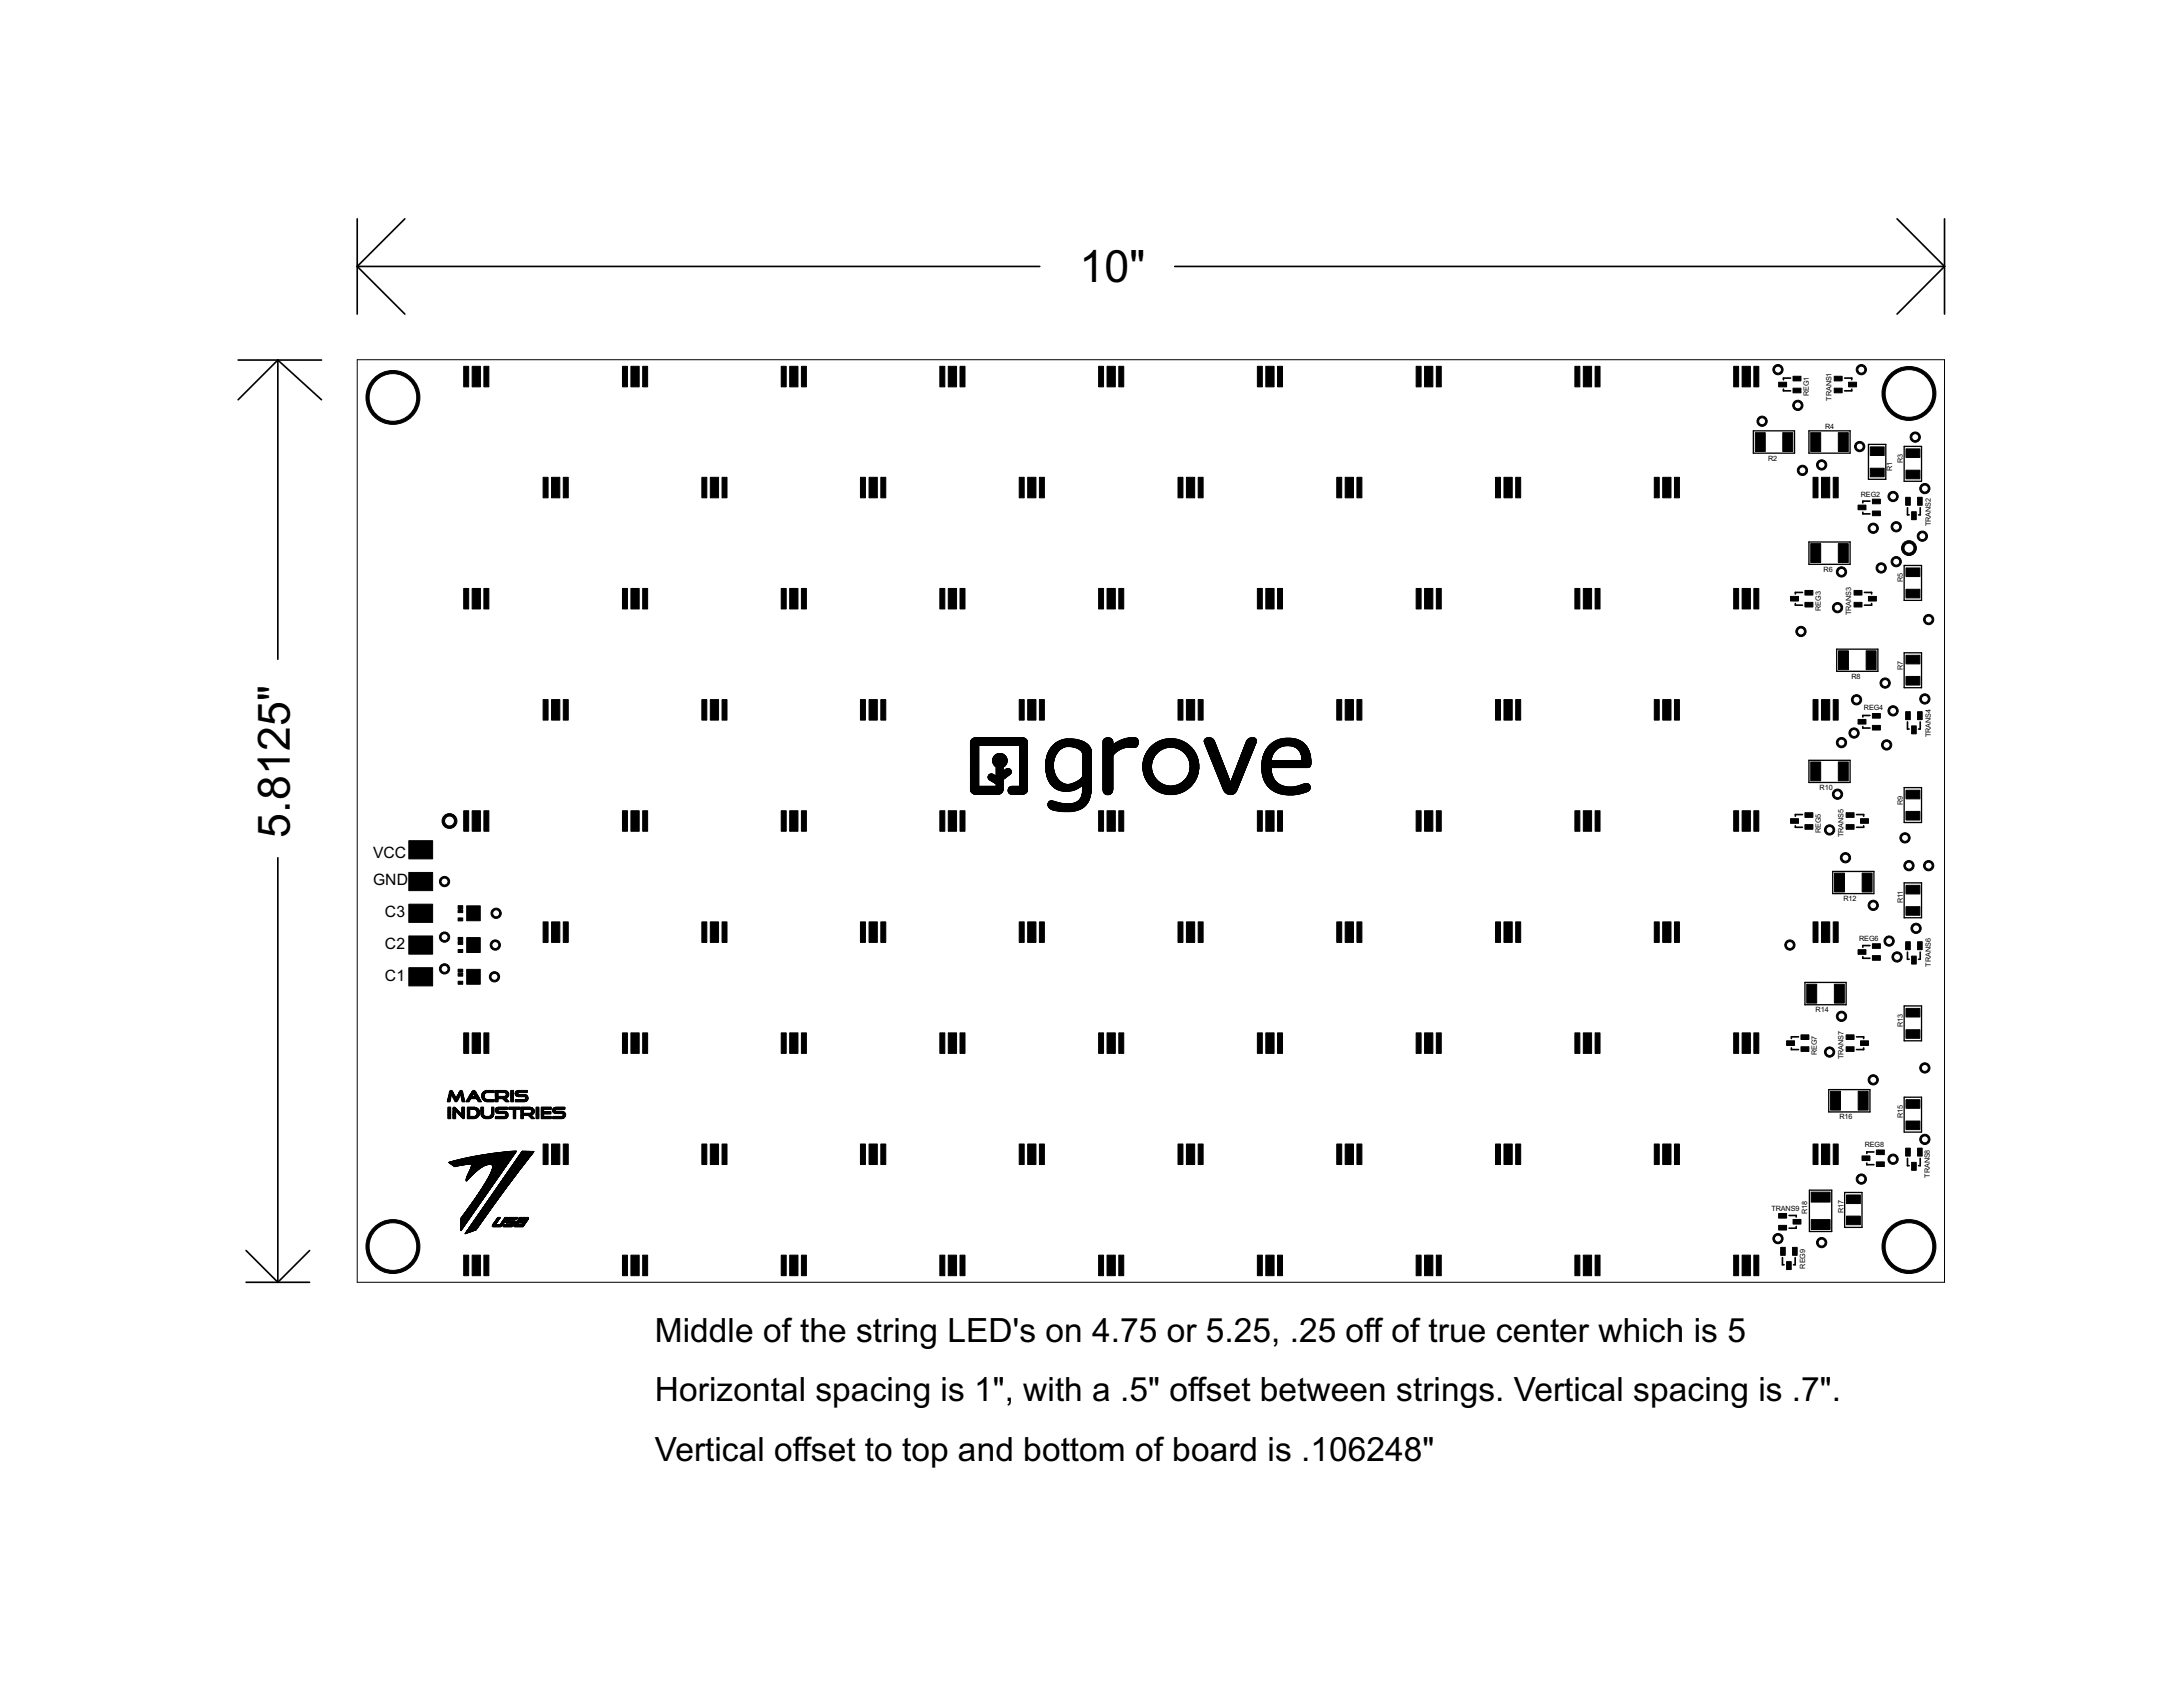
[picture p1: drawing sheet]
<svg xmlns="http://www.w3.org/2000/svg" width="279mm" height="216mm" viewBox="0 0 279 216" stroke-linecap="round" stroke-linejoin="round" font-family="sans-serif">
<defs><g id="words">
<g font-size="6.4">
<text x="138.2" y="36.1">10&quot;</text>
<text x="37.1" y="107.2" transform="rotate(-90 37.1 107.2)">5.8125&quot;</text>
</g>
<g font-size="4.8">
<text x="83.8" y="171.7">Middle of the string LED's on 4.75 or 5.25, .25 off of true center which is 5</text>
<text x="83.8" y="179.3">Horizontal spacing is 1&quot;, with a .5&quot; offset between strings. Vertical spacing is .7&quot;.</text>
<text x="83.8" y="187">Vertical offset to top and bottom of board is .106248&quot;</text>
</g>
<g font-size="2.2">
<text x="47.8" y="109.8">VCC</text>
<text x="47.8" y="113.3">GND</text>
<text x="49.3" y="117.4">C3</text>
<text x="49.3" y="125.5">C1</text>
<text x="49.3" y="121.4">C2</text>
</g>
<g font-size="1">
<text x="231.5" y="50.7" transform="rotate(-90 231.5 50.7)">REG1</text>
<text x="234.4" y="51.3" transform="rotate(-90 234.4 51.3)">TRANS1</text>
<text x="226.3" y="59">R2</text>
<text x="233.6" y="54.9">R4</text>
<text x="243.6" y="59.3" transform="rotate(-90 243.6 59.3)">R3</text>
<text x="238.2" y="63.6">REG2</text>
<text x="242.2" y="60.3" transform="rotate(-90 242.2 60.3)">R1</text>
<text x="247.1" y="67.3" transform="rotate(-90 247.1 67.3)">TRANS2</text>
<text x="233.4" y="73.2">R6</text>
<text x="243.6" y="74.5" transform="rotate(-90 243.6 74.5)">R5</text>
<text x="233" y="78.2" transform="rotate(-90 233 78.2)">REG3</text>
<text x="236.9" y="78.7" transform="rotate(-90 236.9 78.7)">TRANS3</text>
<text x="237" y="86.9">R8</text>
<text x="243.6" y="85.7" transform="rotate(-90 243.6 85.7)">R7</text>
<text x="238.6" y="90.9">REG4</text>
<text x="247.1" y="94.3" transform="rotate(-90 247.1 94.3)">TRANS4</text>
<text x="232.9" y="101.1">R10</text>
<text x="233" y="106.6" transform="rotate(-90 233 106.6)">REG5</text>
<text x="235.9" y="107.1" transform="rotate(-90 235.9 107.1)">TRANS5</text>
<text x="243.6" y="103" transform="rotate(-90 243.6 103)">R9</text>
<text x="235.9" y="115.3">R12</text>
<text x="243.6" y="115.6" transform="rotate(-90 243.6 115.6)">R11</text>
<text x="238" y="120.5">REG6</text>
<text x="247.1" y="123.7" transform="rotate(-90 247.1 123.7)">TRANS6</text>
<text x="232.4" y="129.5">R14</text>
<text x="243.6" y="131.4" transform="rotate(-90 243.6 131.4)">R13</text>
<text x="232.5" y="135" transform="rotate(-90 232.5 135)">REG7</text>
<text x="235.9" y="135.6" transform="rotate(-90 235.9 135.6)">TRANS7</text>
<text x="235.4" y="143.3">R16</text>
<text x="243.6" y="143.1" transform="rotate(-90 243.6 143.1)">R15</text>
<text x="238.7" y="146.8">REG8</text>
<text x="226.7" y="155">TRANS9</text>
<text x="231.3" y="155.4" transform="rotate(-90 231.3 155.4)">R18</text>
<text x="235.9" y="155.3" transform="rotate(-90 235.9 155.3)">R17</text>
<text x="247" y="150.7" transform="rotate(-90 247 150.7)">TRANS8</text>
<text x="231.1" y="162.3" transform="rotate(-90 231.1 162.3)">REG9</text>
</g>
</g></defs>
<g fill="#000" stroke="#000" stroke-width=".13">
<path d="M59.4 46.9h.6v2.6h-.6zM60.4 46.9h1.1v2.6h-1.1zM61.9 46.9h.7v2.6h-.7zM79.7 46.9h.6v2.6h-.6zM80.8 46.9h1v2.6h-1zM82.3 46.9h.6v2.6h-.6zM100 46.9h.6v2.6h-.6zM101.1 46.9h1v2.6h-1zM102.6 46.9h.6v2.6h-.6zM120.3 46.9h.6v2.6h-.6zM121.4 46.9h1v2.6h-1zM122.9 46.9h.6v2.6h-.6z"/>
<path d="M140.6 46.9h.6v2.6h-.6zM141.7 46.9h1v2.6h-1zM143.2 46.9h.6v2.6h-.6zM160.9 46.9h.7v2.6h-.7zM162 46.9h1.1v2.6h-1.1zM163.5 46.9h.6v2.6h-.6zM181.3 46.9h.6v2.6h-.6zM182.3 46.9h1.1v2.6h-1.1zM183.8 46.9h.7v2.6h-.7zM201.6 46.9h.6v2.6h-.6zM202.6 46.9h1.1v2.6h-1.1zM204.2 46.9h.6v2.6h-.6z"/>
<path d="M221.9 46.9h.6v2.6h-.6zM223 46.9h1v2.6h-1zM224.5 46.9h.6v2.6h-.6zM224.7 55.4h1.2v2.4h-1.2zM227.6 48.9h1.1v.6h-1.1zM228.2 55.4h1.2v2.4h-1.2zM229.5 49.7h1v.6h-1zM229.5 48.2h1v.5h-1zM231.8 55.4h1.2v2.4h-1.2zM234.8 48.2h1v.5h-1zM234.8 49.7h1v.6h-1zM235.3 55.4h1.3v2.4h-1.3z"/>
<path d="M236.6 48.9h1v.6h-1zM239.4 57.2h1.8v1.1h-1.8zM239.4 59.9h1.8v1.1h-1.8zM243.9 57.4h1.8v1.1h-1.8zM59.4 75.3h.6v2.6h-.6zM60.4 75.3h1.1v2.6h-1.1zM61.9 75.3h.7v2.6h-.7zM69.5 61.1h.6v2.6h-.6zM70.6 61.1h1v2.6h-1zM72.1 61.1h.6v2.6h-.6zM79.7 75.3h.6v2.6h-.6zM80.8 75.3h1v2.6h-1z"/>
<path d="M82.3 75.3h.6v2.6h-.6zM89.8 61.1h.7v2.6h-.7zM90.9 61.1h1.1v2.6h-1.1zM92.4 61.1h.6v2.6h-.6zM100 75.3h.6v2.6h-.6zM101.1 75.3h1v2.6h-1zM102.6 75.3h.6v2.6h-.6zM110.1 61.1h.7v2.6h-.7zM111.2 61.1h1.1v2.6h-1.1zM112.7 61.1h.7v2.6h-.7zM120.3 75.3h.6v2.6h-.6zM121.4 75.3h1v2.6h-1z"/>
<path d="M122.9 75.3h.6v2.6h-.6zM130.5 61.1h.6v2.6h-.6zM131.5 61.1h1.1v2.6h-1.1zM133 61.1h.7v2.6h-.7zM140.6 75.3h.6v2.6h-.6zM141.7 75.3h1v2.6h-1zM143.2 75.3h.6v2.6h-.6zM150.8 61.1h.6v2.6h-.6zM151.8 61.1h1.1v2.6h-1.1zM153.4 61.1h.6v2.6h-.6zM160.9 75.3h.7v2.6h-.7zM162 75.3h1.1v2.6h-1.1z"/>
<path d="M163.5 75.3h.6v2.6h-.6zM171.1 61.1h.6v2.6h-.6zM172.2 61.1h1v2.6h-1zM173.7 61.1h.6v2.6h-.6zM181.3 75.3h.6v2.6h-.6zM182.3 75.3h1.1v2.6h-1.1zM183.8 75.3h.7v2.6h-.7zM191.4 61.1h.6v2.6h-.6zM192.5 61.1h1v2.6h-1zM194 61.1h.6v2.6h-.6zM201.6 75.3h.6v2.6h-.6zM202.6 75.3h1.1v2.6h-1.1z"/>
<path d="M204.2 75.3h.6v2.6h-.6zM211.7 61.1h.7v2.6h-.7zM212.8 61.1h1.1v2.6h-1.1zM214.3 61.1h.6v2.6h-.6zM221.9 75.3h.6v2.6h-.6zM223 75.3h1v2.6h-1zM224.5 75.3h.6v2.6h-.6zM229.2 76.3h1v.6h-1zM231 77.1h1v.6h-1zM231 75.6h1v.6h-1zM231.8 69.6h1.2v2.4h-1.2zM232.1 61.1h.6v2.6h-.6z"/>
<path d="M233.1 61.1h1.1v2.6h-1.1zM234.6 61.1h.7v2.6h-.7zM235.3 69.6h1.3v2.4h-1.3zM237.3 75.6h1v.6h-1zM237.3 77.1h1v.6h-1zM237.8 64.6h1v.6h-1zM239.1 76.3h1.1v.6h-1.1zM239.6 65.4h1.1v.6h-1.1zM239.6 63.9h1.1v.6h-1.1zM243.9 63.6h.6v1.1h-.6zM243.9 60.2h1.8v1.1h-1.8zM243.9 75.4h1.8v1.1h-1.8z"/>
<path d="M243.9 72.7h1.8v1.1h-1.8zM244.7 65.5h.6v1h-.6zM245.4 63.6h.6v1.1h-.6zM69.5 89.5h.6v2.7h-.6zM70.6 89.5h1v2.7h-1zM72.1 89.5h.6v2.7h-.6zM89.8 89.5h.7v2.7h-.7zM90.9 89.5h1.1v2.7h-1.1zM92.4 89.5h.6v2.7h-.6zM110.1 89.5h.7v2.7h-.7zM111.2 89.5h1.1v2.7h-1.1zM112.7 89.5h.7v2.7h-.7z"/>
<path d="M130.5 89.5h.6v2.7h-.6zM131.5 89.5h1.1v2.7h-1.1zM133 89.5h.7v2.7h-.7zM150.8 89.5h.6v2.7h-.6zM151.8 89.5h1.1v2.7h-1.1zM153.4 89.5h.6v2.7h-.6zM171.1 89.5h.6v2.7h-.6zM172.2 89.5h1v2.7h-1zM173.7 89.5h.6v2.7h-.6zM191.4 89.5h.6v2.7h-.6zM192.5 89.5h1v2.7h-1zM194 89.5h.6v2.7h-.6z"/>
<path d="M211.7 89.5h.7v2.7h-.7zM212.8 89.5h1.1v2.7h-1.1zM214.3 89.5h.6v2.7h-.6zM231.8 97.5h1.2v2.4h-1.2zM232.1 89.5h.6v2.7h-.6zM233.1 89.5h1.1v2.7h-1.1zM234.6 89.5h.7v2.7h-.7zM235.3 97.5h1.3v2.4h-1.3zM235.3 83.3h1.3v2.4h-1.3zM237.8 92.1h1v.6h-1zM238.8 83.3h1.3v2.4h-1.3zM239.6 92.8h1.1v.6h-1.1z"/>
<path d="M239.6 91.3h1.1v.6h-1.1zM243.9 91.1h.6v1h-.6zM243.9 86.6h1.8v1.1h-1.8zM243.9 83.9h1.8v1.1h-1.8zM244.7 92.9h.6v1h-.6zM245.4 91.1h.6v1h-.6zM52.3 119.8h3.1v2.3h-3.1zM52.3 115.7h3.1v2.3h-3.1zM52.3 107.6h3.1v2.3h-3.1zM52.3 111.7h3.1v2.3h-3.1zM58.6 120h.6v.4h-.6zM58.6 116.4h.6v.4h-.6z"/>
<path d="M58.6 115.9h.6v.4h-.6zM58.6 117.5h.6v.4h-.6zM59.4 103.8h.6v2.6h-.6zM59.7 120h1.8v1.9h-1.8zM59.7 115.9h1.8v1.9h-1.8zM60.4 103.8h1.1v2.6h-1.1zM61.9 103.8h.7v2.6h-.7zM69.5 118h.6v2.6h-.6zM70.6 118h1v2.6h-1zM72.1 118h.6v2.6h-.6zM79.7 103.8h.6v2.6h-.6zM80.8 103.8h1v2.6h-1z"/>
<path d="M82.3 103.8h.6v2.6h-.6zM89.8 118h.7v2.6h-.7zM90.9 118h1.1v2.6h-1.1zM92.4 118h.6v2.6h-.6zM100 103.8h.6v2.6h-.6zM101.1 103.8h1v2.6h-1zM102.6 103.8h.6v2.6h-.6zM110.1 118h.7v2.6h-.7zM111.2 118h1.1v2.6h-1.1zM112.7 118h.7v2.6h-.7zM120.3 103.8h.6v2.6h-.6zM121.4 103.8h1v2.6h-1z"/>
<path d="M122.9 103.8h.6v2.6h-.6zM130.5 118h.6v2.6h-.6zM131.5 118h1.1v2.6h-1.1zM133 118h.7v2.6h-.7zM140.6 103.8h.6v2.6h-.6zM141.7 103.8h1v2.6h-1zM143.2 103.8h.6v2.6h-.6zM150.8 118h.6v2.6h-.6zM151.8 118h1.1v2.6h-1.1zM153.4 118h.6v2.6h-.6zM160.9 103.8h.7v2.6h-.7zM162 103.8h1.1v2.6h-1.1z"/>
<path d="M163.5 103.8h.6v2.6h-.6zM171.1 118h.6v2.6h-.6zM172.2 118h1v2.6h-1zM173.7 118h.6v2.6h-.6zM181.3 103.8h.6v2.6h-.6zM182.3 103.8h1.1v2.6h-1.1zM183.8 103.8h.7v2.6h-.7zM191.4 118h.6v2.6h-.6zM192.5 118h1v2.6h-1zM194 118h.6v2.6h-.6zM201.6 103.8h.6v2.6h-.6zM202.6 103.8h1.1v2.6h-1.1z"/>
<path d="M204.2 103.8h.6v2.6h-.6zM211.7 118h.7v2.6h-.7zM212.8 118h1.1v2.6h-1.1zM214.3 118h.6v2.6h-.6zM221.9 103.8h.6v2.6h-.6zM223 103.8h1v2.6h-1zM224.5 103.8h.6v2.6h-.6zM229.2 104.8h1v.6h-1zM231 105.5h1v.6h-1zM231 104h1v.6h-1zM232.1 118h.6v2.6h-.6zM233.1 118h1.1v2.6h-1.1z"/>
<path d="M234.6 118h.7v2.6h-.7zM234.8 111.7h1.3v2.5h-1.3zM236.3 104h1v.6h-1zM236.3 105.5h1v.6h-1zM238.1 104.8h1v.6h-1zM238.3 111.7h1.3v2.5h-1.3zM243.9 116h1.8v1.1h-1.8zM243.9 113.3h1.8v1.1h-1.8zM243.9 103.8h1.8v1.1h-1.8zM243.9 101.1h1.8v1.1h-1.8zM52.3 123.8h3.1v2.4h-3.1zM57.5 139.8l.5 .1z"/>
<path d="M57.5 140h.6zM57.5 139.9l.5 .1zM57.5 139.9h.5zM57.5 139.8h.5zM57.5 139.7l.5 .1zM57.5 139.7h.5zM57.5 139.7h.4zM57.6 139.6l.3 .1zM57.6 139.6h.3zM57.7 139.6h.1zM58.6 124.5h.6v.4h-.6zM58.6 124h.6v.4h-.6z"/>
<path d="M58.6 125.6h.6v.4h-.6zM58.6 120.5h.6v.4h-.6zM58.6 121.5h.6v.4h-.6zM58.7 140h.5zM58.7 139.9l.5 .1zM58.7 139.9h.5zM58.7 139.8l.5 .1zM58.8 139.8h.4zM58.8 139.7l.4 .1zM58.8 139.7h.4zM58.8 139.6l.4 .1zM58.9 139.6h.2z"/>
<path d="M59.4 132.2h.6v2.6h-.6zM59.7 124.1h1.8v1.9h-1.8zM60.2 140h.4zM60.3 140h.3zM60.3 139.9l.7 .1zM60.3 139.9h.7zM60.3 139.8l.7 .1zM60.4 139.8h.5zM60.4 139.7l.5 .1zM60.4 139.7h.5zM60.4 132.2h1.1v2.6h-1.1zM60.5 139.6l.3 .1z"/>
<path d="M60.5 139.6h.3zM60.6 139.6h.1zM60.6 140h.4zM60.7 140h.3zM61.7 140h.3zM61.7 140h.4zM61.7 139.9l.4 .1zM61.7 139.9h.4zM61.8 139.8l.4 .1zM61.8 139.8h1.4zM61.8 139.7l1.4 .1zM61.9 139.7h1.3z"/>
<path d="M61.9 132.2h.7v2.6h-.7zM62 139.6l1.2 .1zM62.1 139.6h1.1zM62.3 139.6h.9zM63.4 140h.3zM63.4 139.9l.3 .1zM63.4 139.9h.3zM63.4 139.8l.3 .1zM63.4 139.8h1.6zM63.4 139.7l1.6 .1zM63.4 139.6l1.5 .1zM63.4 139.6h1.4z"/>
<path d="M63.4 139.6h1.2zM63.4 139.7h1.6zM63.4 139.7h1.5zM64.6 139.8l.5 .1zM64.7 139.9h.4zM64.8 140h.3zM64.8 139.9l.3 .1zM65.4 140h.3zM65.4 139.9l.3 .1zM65.4 139.9h.3zM65.4 139.8l.3 .1zM65.4 139.8h.3z"/>
<path d="M65.4 139.7l.3 .1zM65.4 139.7h.3zM65.4 139.6l.3 .1zM65.4 139.6h.3zM65.9 140h.4zM65.9 139.9l.4 .1zM66 140h.3zM66 139.9h.3zM66 139.8l.3 .1zM66 139.8h1.5zM66 139.7l1.5 .1zM66 139.7h1.5z"/>
<path d="M66.1 139.6l1.4 .1zM66.1 139.6h1.4zM66.3 139.6h1.2zM79.7 132.2h.6v2.6h-.6zM80.8 132.2h1v2.6h-1zM82.3 132.2h.6v2.6h-.6zM100 132.2h.6v2.6h-.6zM101.1 132.2h1v2.6h-1zM102.6 132.2h.6v2.6h-.6zM120.3 132.2h.6v2.6h-.6zM121.4 132.2h1v2.6h-1zM122.9 132.2h.6v2.6h-.6z"/>
<path d="M140.6 132.2h.6v2.6h-.6zM141.7 132.2h1v2.6h-1zM143.2 132.2h.6v2.6h-.6zM160.9 132.2h.7v2.6h-.7zM162 132.2h1.1v2.6h-1.1zM163.5 132.2h.6v2.6h-.6zM181.3 132.2h.6v2.6h-.6zM182.3 132.2h1.1v2.6h-1.1zM183.8 132.2h.7v2.6h-.7zM201.6 132.2h.6v2.6h-.6zM202.6 132.2h1.1v2.6h-1.1zM204.2 132.2h.6v2.6h-.6z"/>
<path d="M221.9 132.2h.6v2.6h-.6zM223 132.2h1v2.6h-1zM224.5 132.2h.6v2.6h-.6zM228.7 133.2h1v.6h-1zM230.5 134h1v.6h-1zM230.5 132.4h1v.6h-1zM231.2 126h1.3v2.4h-1.3zM234.3 139.7h1.3v2.4h-1.3zM234.8 126h1.3v2.4h-1.3zM236.3 132.4h1v.6h-1zM236.3 134h1v.6h-1zM237.8 121.5h1v.6h-1z"/>
<path d="M237.8 139.7h1.3v2.4h-1.3zM238.1 133.2h1v.6h-1zM239.6 122.3h1.1v.6h-1.1zM239.6 120.8h1.1v.6h-1.1zM243.9 120.5h.6v1h-.6zM243.9 131.8h1.8v1.1h-1.8zM243.9 129.1h1.8v1.1h-1.8zM244.7 122.4h.6v1h-.6zM245.4 120.5h.6v1h-.6zM57.3 141h.3zM57.3 140.9l.3 .1zM57.3 140.9h.3z"/>
<path d="M57.3 140.8l.3 .1zM57.3 140.8h.3zM57.3 140.7l.3 .1zM57.3 140.7h.3zM57.3 143.1l.4 .1zM57.3 143.1h.4zM57.3 143l.4 .1zM57.3 143h.4zM57.3 142.9l.4 .1zM57.3 142.9h.4zM57.3 142.8l.4 .1zM57.3 142.8h.4z"/>
<path d="M57.3 142.7l.4 .1zM57.3 142.7h.4zM57.3 142.6l.4 .1zM57.3 142.6h.4zM57.3 142.5l.4 .1zM57.3 142.5h.4zM57.3 142.4l.4 .1zM57.3 142.4h.4zM57.3 142.3l.4 .1zM57.3 142.3h.4zM57.3 142.2l.4 .1zM57.3 142.2h.4z"/>
<path d="M57.3 142.1l.4 .1zM57.3 142.1h.4zM57.3 142l.4 .1zM57.3 142h.4zM57.3 141.9l.4 .1zM57.3 141.9h.4zM57.3 141.8l.4 .1zM57.3 141.8h.4zM57.3 141.7l.4 .1zM57.3 141.7h.4zM57.3 140.6l.4 .1zM57.3 140.6h.4z"/>
<path d="M57.3 140.5l.4 .1zM57.4 140.5h.3zM57.4 140.4l.3 .1zM57.4 140.4h.3zM57.4 140.3l.3 .1zM57.4 140.3h.3zM57.4 140.2l.3 .1zM57.4 140.2h.3zM57.5 140.1l.3 .1zM57.5 140.1h.3zM57.5 140l.3 .1zM57.8 140l.3 .1z"/>
<path d="M57.8 140.1l.4 .1zM57.8 140.1h.3zM57.9 140.2h.3zM57.9 140.1l.3 .1zM57.9 140.3h.4zM57.9 140.2l.3 .1zM58 140.4h.3zM58 140.3l.3 .1zM58 143.1l.3 .1zM58 143.1h.3zM58 143l.3 .1zM58 143h.3z"/>
<path d="M58 142.9l.3 .1zM58 142.9h.3zM58 142.8l.3 .1zM58 142.8h.3zM58 142.7l.3 .1zM58 142.7h.3zM58 142.6l.3 .1zM58 142.6h.3zM58 142.5l.3 .1zM58 142.5h.3zM58 142.4l.3 .1zM58 142.4h.3z"/>
<path d="M58 142.3l.3 .1zM58 142.3h.3zM58 142.2l.3 .1zM58 142.2h.3zM58 141.9l.5 .1zM58 141.9h.4zM58 141.8l.4 .1zM58 141.8h.3zM58 140.4l.3 .1zM58 142.2h.7zM58 142.1l.6 .1zM58 142.1h.6z"/>
<path d="M58 142l.5 .1zM58 142h.5zM58 141.7l.3 .1zM58 140.5l.4 .1zM58 140.5h.3zM58.1 141.7h.1zM58.1 140.6l.6 .1zM58.1 140.6h.6zM58.1 140.7h.5zM58.1 140.8h.5zM58.1 140.7l.5 .1zM58.2 140.8l.4 .1z"/>
<path d="M58.2 140.8h.4zM58.2 140.9l.3 .1zM58.2 140.9h.3zM58.3 141h.1zM58.4 142.2h.3zM58.4 142.2l.3 .1zM58.4 140.5l.3 .1zM58.4 140.5h.3zM58.4 142.3h.4zM58.4 140.4l.3 .1zM58.4 140.4h.4zM58.5 142.3h.3z"/>
<path d="M58.5 140.3l.3 .1zM58.5 140.4h.3zM58.5 142.3l.3 .1zM58.5 140.3h.3zM58.5 140.2l.3 .1zM58.5 142.4h.4zM58.5 140.2h.3zM58.5 140.1l.4 .1zM58.6 142.4l.3 .1zM58.6 140.1l.3 .1zM58.6 140.1h.3zM58.6 142.5h.4z"/>
<path d="M58.6 140l.3 .1zM58.7 142.6h.4zM58.7 142.5l.3 .1zM58.8 142.6l.7 .1zM58.8 142.7h.6zM58.9 142.7l.5 .1zM58.9 142.8h.5zM58.9 142.8l.6 .1zM59 140l.3 .1zM59 142.9h.5zM59 140.2l.3 .1zM59 140.2h.3z"/>
<path d="M59 140.1l.3 .1zM59 140.1h.3zM59 142.9l.5 .1zM59 140.4l.4 .1zM59 140.4h.3zM59 140.3l.3 .1zM59 140.3h.3zM59.1 143h.4zM59.1 140.7h.3zM59.1 140.6l.3 .1zM59.1 140.6h.3zM59.1 140.5l.3 .1z"/>
<path d="M59.1 140.5h.3zM59.1 142.6h.4zM59.1 142.5l.4 .1zM59.1 142.5h.4zM59.1 142.4l.4 .1zM59.1 142.4h.4zM59.1 142.3l.4 .1zM59.1 142.3h.4zM59.1 142.2l.4 .1zM59.1 142.2h.4zM59.1 142.1l.4 .1zM59.1 142.1h.4z"/>
<path d="M59.1 142l.4 .1zM59.1 142h.4zM59.1 141.9l.4 .1zM59.1 141.9h.4zM59.1 141.8l.4 .1zM59.1 141.8h.4zM59.1 141.7l.4 .1zM59.1 141.7h.4zM59.1 140.9h.4zM59.1 140.8l.4 .1zM59.1 140.8h.4zM59.1 140.7l.3 .1z"/>
<path d="M59.2 143l.3 .1zM59.2 141h.3zM59.2 140.9l.3 .1zM59.2 143.1h.2zM59.3 143.1l.1 .1zM59.6 141h.4zM59.7 140.9l.3 .1zM59.7 140.9h.4zM59.7 140.8l.4 .1zM59.7 140.8h.4zM59.8 140.8h.4zM59.8 140.7l.4 .1z"/>
<path d="M59.8 143.1l.9 .1zM59.8 143.1h1.1zM59.8 143l1.2 .1zM59.8 143h1.3zM59.8 142.9l1.4 .1zM59.8 142.9h1.4zM59.8 142.8l.3 .1zM59.8 142.8h.3zM59.8 142.7l.3 .1zM59.8 142.7h.3zM59.8 142.6l.3 .1zM59.8 142.6h.3z"/>
<path d="M59.8 142.5l.3 .1zM59.8 142.5h.3zM59.8 142.4l.3 .1zM59.8 142.4h.3zM59.8 142.3l.3 .1zM59.8 142.3h.3zM59.8 142.2l.3 .1zM59.8 142.2h.3zM59.8 142.1l.3 .1zM59.8 142.1h.3zM59.8 142l.3 .1zM59.8 142h.3z"/>
<path d="M59.8 141.9l1.5 .1zM59.8 141.9h1.4zM59.8 141.8l1.3 .1zM59.8 141.8h1.2zM59.8 141.7l1.2 .1zM59.8 141.7h1zM59.8 140.7h.4zM59.9 140.7h.3zM59.9 140.6l.3 .1zM59.9 140.6h1.5zM59.9 140.5l1.4 .1zM59.9 140.5h1.4z"/>
<path d="M60 140.4l1.3 .1zM60 140.4h1.3zM60 140.3l1.2 .1zM60 140.3h.4zM60 140.2l.4 .1zM60.1 140.2h.4zM60.1 140.1l.4 .1zM60.2 140.1h.3zM60.2 140l.4 .1zM60.7 140.1h.4zM60.7 140l.3 .1zM60.7 140.1l.4 .1z"/>
<path d="M60.8 142.8l.5 .1zM60.8 142h.5zM60.8 140.2l.4 .1zM60.8 140.2h.4zM60.8 140.3h.4zM60.9 142.8h.4zM60.9 142l.4 .1zM60.9 142.7l.4 .1zM60.9 142.1h.4zM61 142.7h.3zM61 142.1l.3 .1zM61 142.2h.3z"/>
<path d="M61 142.6l.3 .1zM61 142.6h.4zM61 142.3h.4zM61 142.2l.4 .1zM61 142.2h.4zM61 140.7h.4zM61 140.6l.4 .1zM61.1 142.5l.3 .1zM61.1 142.5h.3zM61.1 142.4l.3 .1zM61.1 142.4h.3zM61.1 142.3l.3 .1z"/>
<path d="M61.1 142.3h.3zM61.1 140.7l.3 .1zM61.1 140.7h.3zM61.1 140.8h.4zM61.2 140.8l.3 .1zM61.2 140.8h.3zM61.2 140.9l.4 .1zM61.2 140.9h.3zM61.2 141h.4zM61.6 142.6h.3zM61.6 142.5l.3 .1zM61.6 142.5h.3z"/>
<path d="M61.6 142.4l.3 .1zM61.6 142.4h.3zM61.6 142.3l.3 .1zM61.6 142.3h.3zM61.6 142.2l.3 .1zM61.6 142.2h.3zM61.6 142.1l.3 .1zM61.6 142.1h.3zM61.6 142l.3 .1zM61.6 142h.3zM61.6 141.9l.3 .1zM61.6 141.9h.3z"/>
<path d="M61.6 141.8l.3 .1zM61.6 141.8h.3zM61.6 141.7l.3 .1zM61.6 141.7h.3zM61.6 142.7l.4 .1zM61.6 142.7h.3zM61.6 142.6l.3 .1zM61.6 142.8l.5 .1zM61.6 142.8h.4zM61.6 140.4h.4zM61.6 140.3l.4 .1zM61.6 140.3h.4z"/>
<path d="M61.6 140.2l.4 .1zM61.6 140.2h.4zM61.6 140.1l.4 .1zM61.7 142.9h1.4zM61.7 140.5h.3zM61.7 140.4l.3 .1zM61.7 140.4h.3zM61.7 140.1h.3zM61.7 140l.3 .1zM61.7 142.9l1.4 .1zM61.7 140.6l.4 .1zM61.7 140.6h.4z"/>
<path d="M61.7 140.5l.4 .1zM61.8 143h1.2zM61.8 140.7h.4zM61.8 143h1.1zM61.8 140.7h.5zM61.8 143l1.1 .1zM61.8 140.8h1.4zM61.8 140.7l1.4 .1zM61.9 140.8h1.3zM62 143.1h.8zM62 140.8l1.2 .1zM62 140.9h1.2z"/>
<path d="M62.1 140.9l1.1 .1zM62.1 143.1l.5 .1zM62.3 141h.9zM62.7 142.8l.4 .1zM62.7 142.8h.5zM62.8 142.7l.4 .1zM62.8 142.7h.4zM62.9 142.7h.3zM62.9 142.6l.3 .1zM62.9 142.6h.3zM62.9 142.5l.3 .1zM62.9 142.5h.3z"/>
<path d="M62.9 142.4l.3 .1zM62.9 142.4h.3zM62.9 142.3l.3 .1zM62.9 142.3h.3zM62.9 142.2l.3 .1zM62.9 142.2h.3zM62.9 142.1l.3 .1zM62.9 142.1h.3zM62.9 142l.3 .1zM62.9 142h.3zM62.9 141.9l.3 .1zM62.9 141.9h.3z"/>
<path d="M62.9 141.8l.3 .1zM62.9 141.8h.3zM62.9 141.7l.3 .1zM62.9 141.7h.3zM63.4 143.1l1.3 .1zM63.4 143.1h1.4zM63.4 143l1.5 .1zM63.4 143h1.5zM63.4 142.2h.4zM63.4 142.2h.3zM63.4 142.1l.3 .1zM63.4 142.1h.3z"/>
<path d="M63.4 142l.3 .1zM63.4 142h.4zM63.4 141h.3zM63.4 140.9l.3 .1zM63.4 140.9h.3zM63.4 140.8l.3 .1zM63.4 140.8h.3zM63.4 140.7l.3 .1zM63.4 140.7h.3zM63.4 140.6l.3 .1zM63.4 140.6h1.3zM63.4 140.5l1.4 .1z"/>
<path d="M63.4 140.5h1.5zM63.4 140.4h1.6zM63.4 140.3l1.6 .1zM63.4 140.3h.3zM63.4 140.2l.3 .1zM63.4 140.2h.3zM63.4 140.1l.3 .1zM63.4 140.1h.3zM63.4 140l.3 .1zM63.4 142.9l1.6 .1zM63.4 142.9h1.6zM63.4 141.9l1.5 .1z"/>
<path d="M63.4 140.4l1.5 .1zM63.4 142.3h1.4zM63.4 142.2l1.3 .1zM63.4 141.9h1.6zM63.5 141.9h1.4zM63.5 141.8l1.4 .1zM63.5 142.3h1.4zM63.5 142.3l1.4 .1zM63.5 141.8h1.4zM63.5 142.4h1.4zM63.6 142.4l1.4 .1zM63.6 141.7l1.3 .1z"/>
<path d="M63.7 142.5h1.3zM63.7 141.7h1.2zM64.4 140.6l.4 .1zM64.4 140.7h.4zM64.5 140.7h.4zM64.5 140.7l.4 .1zM64.5 140.8h.4zM64.6 140.8h.4zM64.6 140.8l.4 .1zM64.6 142.8l.4 .1zM64.6 142.5l.4 .1zM64.6 140.9h.5z"/>
<path d="M64.6 140.3h.5zM64.7 142.8h.3zM64.7 140.9l.4 .1zM64.7 142.7l.3 .1zM64.7 142.7h.3zM64.7 142.6l.3 .1zM64.7 142.6h.3zM64.7 141h.5zM64.7 140.2l.4 .1zM64.8 140.2h.3zM64.8 140.1l.3 .1zM64.8 140.1h.3z"/>
<path d="M64.8 140l.3 .1zM65.1 141.9l1.5 .1zM65.1 141.9h1.5zM65.1 141.8l1.5 .1zM65.1 141.8h1.5zM65.1 141.7l1.5 .1zM65.1 141.7h1.5zM65.4 141h.3zM65.4 140.9l.3 .1zM65.4 140.9h.3zM65.4 140.8l.3 .1zM65.4 140.8h.3z"/>
<path d="M65.4 140.7l.3 .1zM65.4 140.7h.3zM65.4 140.6l.3 .1zM65.4 140.6h.3zM65.4 140.5l.3 .1zM65.4 140.5h.3zM65.4 140.4l.3 .1zM65.4 140.4h.3zM65.4 140.3l.3 .1zM65.4 140.3h.3zM65.4 140.2l.3 .1zM65.4 140.2h.3z"/>
<path d="M65.4 140.1l.3 .1zM65.4 140.1h.3zM65.4 140l.3 .1zM65.7 143.1l.3 .1zM65.7 143.1h.3zM65.7 143l.3 .1zM65.7 143h.3zM65.7 142.9l.3 .1zM65.7 142.9h.3zM65.7 142.8l.3 .1zM65.7 142.8h.3zM65.7 142.7l.3 .1z"/>
<path d="M65.7 142.7h.3zM65.7 142.6l.3 .1zM65.7 142.6h.3zM65.7 142.5l.3 .1zM65.7 142.5h.3zM65.7 142.4l.3 .1zM65.7 142.4h.3zM65.7 142.3l.3 .1zM65.7 142.3h.3zM65.7 142.2l.3 .1zM65.7 142.2h.3zM65.7 142.1l.3 .1z"/>
<path d="M65.7 142.1h.3zM65.7 142l.3 .1zM65.7 142h.3zM66 141h1.2zM66 140.9l1.4 .1zM66 140.9h1.4zM66 140.8l1.5 .1zM66 140.8h1.5zM66 140.7l1.5 .1zM66 140.1h1.2zM66 140l.3 .1zM66 140.1l1.4 .1z"/>
<path d="M66 140.2h1.5zM66.1 140.2l1.4 .1zM66.1 140.3h1.4zM66.3 140.3l1.2 .1zM66.7 143.1l.3 .1zM66.7 143.1h.3zM66.7 143l.3 .1zM66.7 143h.3zM66.7 142.9l.3 .1zM66.7 142.9h.3zM66.7 142.8l.3 .1zM66.7 142.8h.3z"/>
<path d="M66.7 142.7l.3 .1zM66.7 142.7h1.3zM66.7 142.6l1.5 .1zM66.7 142.6h1.5zM66.7 142.4l.3 .1zM66.7 142.4h.3zM66.7 142.3l.3 .1zM66.7 142.3h.3zM66.7 142.2l.3 .1zM66.7 142.2h.3zM66.7 142.1l.3 .1zM66.7 142.1h.3z"/>
<path d="M66.7 142l.3 .1zM66.7 142h.3zM66.7 141.8l1.5 .1zM66.7 141.8h1.5zM66.7 141.7l1.4 .1zM66.7 141.7h1.2zM66.7 142.5l1.6 .1zM66.7 142.5h1.6zM66.7 141.9l1.6 .1zM66.7 141.9h1.6zM66.7 141.9h1.5zM67.2 140.7h.3z"/>
<path d="M67.2 140.4h.3zM67.2 140.7h.4zM67.2 140.4h.4zM67.3 140.6l.3 .1zM67.3 140.6h.3zM67.3 140.5l.3 .1zM67.3 140.5h.3zM67.3 140.4l.3 .1zM67.6 142.7l.4 .1zM67.7 142.8h.4zM67.7 142.8l.4 .1zM67.8 142.9h.4z"/>
<path d="M67.8 142.9l.4 .1zM67.9 143h.3zM67.9 143h.4zM67.9 142.4l.4 .1zM67.9 143l.4 .1zM67.9 142h.5zM68 143.1l.4 .1zM68 143.1h.4zM68 142.4h.4zM68 142l.4 .1zM68 142.3l.4 .1zM68 142.1h.4z"/>
<path d="M68.1 142.3h.3zM68.1 142.2l.3 .1zM68.1 142.2h.3zM68.1 142.1l.3 .1zM68.6 143.1l.4 .1zM68.6 143.1h.4zM68.6 143l.4 .1zM68.6 143h.4zM68.6 142.9l.4 .1zM68.6 142.9h.4zM68.6 142.8l.4 .1zM68.6 142.8h.4z"/>
<path d="M68.6 142.7l.4 .1zM68.6 142.7h.4zM68.6 142.6l.4 .1zM68.6 142.6h.4zM68.6 142.5l.4 .1zM68.6 142.5h.4zM68.6 142.4l.4 .1zM68.6 142.4h.4zM68.6 142.3l.4 .1zM68.6 142.3h.4zM68.6 142.2l.4 .1zM68.6 142.2h.4z"/>
<path d="M68.6 142.1l.4 .1zM68.6 142.1h.4zM68.6 142l.4 .1zM68.6 142h.4zM68.6 141.9l.4 .1zM68.6 141.9h.4zM68.6 141.8l.4 .1zM68.6 141.8h.4zM68.6 141.7l.4 .1zM68.6 141.7h.4zM69.3 143.1l1.2 .1zM69.3 143.1h1.2z"/>
<path d="M69.3 143l1.2 .1zM69.3 143h1.2zM69.3 142.9l1.2 .1zM69.3 142.9h1.2zM69.3 142.8l.3 .1zM69.3 142.8h.3zM69.3 142.7l.3 .1zM69.3 142.7h.3zM69.3 142.6l.3 .1zM69.3 142.6h.3zM69.3 142.5l1.2 .1zM69.3 142.5h1.2z"/>
<path d="M69.3 142.4l1.2 .1zM69.3 142.4h1.2zM69.3 142.3l1.2 .1zM69.3 142.3h1.2zM69.3 142.2l.3 .1zM69.3 142.2h.3zM69.3 142.1l.3 .1zM69.3 142.1h.3zM69.3 142l.3 .1zM69.3 142h.3zM69.3 141.9l1.2 .1zM69.3 141.9h1.2z"/>
<path d="M69.3 141.8l1.2 .1zM69.3 141.8h1.2zM69.3 141.7l1.2 .1zM69.3 141.7h1.2zM69.5 146.4h.6v2.6h-.6zM70.6 146.4h1v2.6h-1zM70.7 142.1l.4 .1zM70.7 142.1h.4zM70.7 143.1l1.3 .1zM70.7 143.1h1.4zM70.7 143l1.5 .1zM70.7 143h1.6z"/>
<path d="M70.7 142.2l1.3 .1zM70.7 142.2h.4zM70.7 142l.4 .1zM70.7 142h.4zM70.8 142.9l1.5 .1zM70.8 142.9h1.5zM70.8 141.9l1.5 .1zM70.8 141.9h1.5zM70.8 142.3h1.4zM70.8 142.3h1.3zM70.8 142.3l1.5 .1zM70.8 141.8l1.5 .1z"/>
<path d="M70.9 142.4h1.4zM70.9 141.8h1.4zM71 142.4l1.3 .1zM71 141.7l1.3 .1zM71.1 142.5h1.2zM71.1 141.7h1.2zM72 142.8l.3 .1zM72 142.5l.3 .1zM72.1 142.8h.3zM72.1 142.6h.3zM72.1 146.4h.6v2.6h-.6zM72.1 142.7l.3 .1z"/>
<path d="M72.1 142.7h.3zM72.1 142.6l.3 .1zM89.8 146.4h.7v2.6h-.7zM90.9 146.4h1.1v2.6h-1.1zM92.4 146.4h.6v2.6h-.6zM110.1 146.4h.7v2.6h-.7zM111.2 146.4h1.1v2.6h-1.1zM112.7 146.4h.7v2.6h-.7zM130.5 146.4h.6v2.6h-.6zM131.5 146.4h1.1v2.6h-1.1zM133 146.4h.7v2.6h-.7zM150.8 146.4h.6v2.6h-.6z"/>
<path d="M151.8 146.4h1.1v2.6h-1.1zM153.4 146.4h.6v2.6h-.6zM171.1 146.4h.6v2.6h-.6zM172.2 146.4h1v2.6h-1zM173.7 146.4h.6v2.6h-.6zM191.4 146.4h.6v2.6h-.6zM192.5 146.4h1v2.6h-1zM194 146.4h.6v2.6h-.6zM211.7 146.4h.7v2.6h-.7zM212.8 146.4h1.1v2.6h-1.1zM214.3 146.4h.6v2.6h-.6zM227.6 155.3h1.1v.6h-1.1z"/>
<path d="M227.6 156.8h1.1v.6h-1.1zM227.9 159.6h.6v1.1h-.6zM229.4 159.6h.6v1.1h-.6zM229.5 156.1h1v.6h-1zM231.8 156.1h2.4v1.3h-2.4zM231.8 152.6h2.4v1.2h-2.4zM232.1 146.4h.6v2.6h-.6zM233.1 146.4h1.1v2.6h-1.1zM234.6 146.4h.7v2.6h-.7zM236.3 155.6h1.8v1.1h-1.8zM236.3 152.9h1.8v1.1h-1.8zM238.3 147.9h1v.6h-1z"/>
<path d="M240.2 148.7h1v.6h-1zM240.2 147.2h1v.6h-1zM243.9 146.9h.6v1.1h-.6zM243.9 143.5h1.8v1.1h-1.8zM243.9 140.7h1.8v1.1h-1.8zM244.7 148.8h.6v1h-.6zM245.4 146.9h.6v1.1h-.6zM59.4 160.6h.6v2.7h-.6zM60.4 160.6h1.1v2.7h-1.1zM61.9 160.6h.7v2.7h-.7zM79.7 160.6h.6v2.7h-.6zM80.8 160.6h1v2.7h-1z"/>
<path d="M82.3 160.6h.6v2.7h-.6zM100 160.6h.6v2.7h-.6zM101.1 160.6h1v2.7h-1zM102.6 160.6h.6v2.7h-.6zM120.3 160.6h.6v2.7h-.6zM121.4 160.6h1v2.7h-1zM122.9 160.6h.6v2.7h-.6zM140.6 160.6h.6v2.7h-.6zM141.7 160.6h1v2.7h-1zM143.2 160.6h.6v2.7h-.6zM160.9 160.6h.7v2.7h-.7zM162 160.6h1.1v2.7h-1.1z"/>
<path d="M163.5 160.6h.6v2.7h-.6zM181.3 160.6h.6v2.7h-.6zM182.3 160.6h1.1v2.7h-1.1zM183.8 160.6h.7v2.7h-.7zM201.6 160.6h.6v2.7h-.6zM202.6 160.6h1.1v2.7h-1.1zM204.2 160.6h.6v2.7h-.6zM221.9 160.6h.6v2.7h-.6zM223 160.6h1v2.7h-1zM224.5 160.6h.6v2.7h-.6zM228.7 161.5h.6v1h-.6z"/>
</g>
<g fill="#000" stroke="#000" stroke-width=".17">
<path d="M224.4 55.1v2.9zM224.4 58h5.3zM224.4 55.1h5.3zM229.7 55.1v2.9zM231.5 55.1v2.9zM231.5 58h5.3zM231.5 55.1h5.3zM236.8 55.1v2.9zM239.1 56.9h2.3zM243.7 57.1v4.5zM243.7 57.1h2.2zM245.9 57.1v4.5z"/>
<path d="M231.5 69.4v2.8zM231.5 72.2h5.3zM231.5 69.4h5.3zM236.8 69.4v2.8zM239.1 56.9v4.4zM241.4 56.9v4.4zM239.1 61.3h2.3zM243.7 61.6h2.2zM243.7 76.8h2.2zM243.7 72.4v4.4zM243.7 72.4h2.2zM245.9 72.4v4.4z"/>
<path d="M231.5 97.3v2.8zM235.1 83.1v2.8zM235.1 85.9h5.2zM231.5 97.3h5.3zM235.1 83.1h5.2zM240.3 83.1v2.8zM243.7 88h2.2zM243.7 83.5v4.5zM243.7 83.5h2.2zM245.9 83.5v4.5zM231.5 100.1h5.3zM234.6 111.5v2.9z"/>
<path d="M234.6 114.4h5.2zM236.8 97.3v2.8zM234.6 111.5h5.2zM239.8 111.5v2.9zM243.7 117.5h2.2zM243.7 113v4.5zM243.7 113h2.2zM243.7 105.3h2.2zM243.7 100.8v4.5zM243.7 100.8h2.2zM245.9 113v4.5zM245.9 100.8v4.5z"/>
<path d="M231 125.7v2.9zM231 128.6h5.3zM234.1 139.4v2.9zM231 125.7h5.3zM236.3 125.7v2.9zM234.1 139.4h5.2zM243.7 133.2h2.2zM243.7 128.7v4.5zM243.7 128.7h2.2zM245.9 128.7v4.5zM231.6 152.3v5.3zM231.6 157.6h2.8z"/>
<path d="M234.1 142.3h5.2zM234.4 152.3v5.3zM231.6 152.3h2.8zM236.1 157.1h2.2zM236.1 152.6v4.5zM236.1 152.6h2.2zM238.3 152.6v4.5zM239.3 139.4v2.9zM243.7 144.9h2.2zM243.7 140.4v4.5zM243.7 140.4h2.2zM245.9 140.4v4.5z"/>
</g>
<g fill="#000" stroke="#000" stroke-width=".21">
<path d="M228.3 49.8v.2zM228.3 48.4v.2zM228.3 48.4h.9zM228.3 50h.9zM236.1 48.4h.9zM237 48.4v.2zM237 49.8v.2zM236.1 50h.9zM229.8 77.2v.2zM229.8 75.8v.2zM229.8 75.8h.9zM229.8 77.4h.9z"/>
<path d="M238.4 65.6v.2zM238.4 64.1v.2zM238.4 64.1h.9zM238.6 75.8h.9zM238.4 65.8h.9zM239.5 75.8v.2zM239.5 77.2v.2zM238.6 77.4h.9zM244.1 65v.9zM244.1 65.9h.2zM245.8 65v.9zM245.6 65.9h.2z"/>
<path d="M238.4 93v.2zM238.4 91.6v.2zM238.4 91.6h.9zM238.4 93.2h.9zM244.1 92.4v.9zM244.1 93.3h.2zM245.8 92.4v.9zM245.6 93.3h.2zM229.8 105.7v.2zM229.8 104.2v.3zM229.8 104.2h.9zM229.8 105.9h.9z"/>
<path d="M237.6 104.2h.9zM238.5 104.2v.3zM238.5 105.7v.2zM237.6 105.9h.9zM229.3 134.1v.2zM229.3 132.7v.2zM229.3 132.7h.9zM229.3 134.3h.9zM237.6 132.7h.9zM238.4 122.4v.2zM238.4 121v.2zM238.4 121h.9z"/>
<path d="M238.5 132.7v.2zM238.5 134.1v.2zM237.6 134.3h.9zM238.4 122.6h.9zM244.1 121.9v.9zM244.1 122.8h.2zM245.8 121.9v.9zM245.6 122.8h.2zM229 155.6h.9zM229.9 155.6v.1zM229.9 157v.2zM229 157.2h.9z"/>
<path d="M238.9 148.8v.3zM238.9 147.4v.2zM238.9 147.4h.9zM238.9 149.1h.9zM244.1 148.3v.9zM244.1 149.2h.2zM245.8 148.3v.9zM245.6 149.2h.2zM228.1 161v.9zM228.1 161.9h.2zM229.8 161v.9zM229.6 161.9h.2z"/>
</g>
<g fill="#000" stroke="#000" stroke-width=".13">
<path d="M124.2 100h1.1zM124.2 99.9h1.1zM124.2 99.8h1.1zM124.2 99.7h1.1zM124.2 99.6h1.1zM124.2 99.5h1.1zM124.2 99.4h1.1zM124.2 99.3h1.1zM124.2 99.2h1.1zM124.2 99.1h1.1zM124.2 99h1.1zM124.2 98.9h1.1z"/>
<path d="M124.2 98.8h1.1zM124.2 98.7h1.1zM124.2 98.6h1.1zM124.2 98.5h1.1zM124.2 98.4h1.1zM124.2 98.3h1.1zM124.2 98.2h1.1zM124.2 98.1h1.1zM124.2 98h1.1zM124.2 97.9h1.1zM124.2 97.8h1.1zM124.2 97.7h1.1z"/>
<path d="M124.2 97.6h1.1zM124.2 97.5h1.1zM124.2 97.4h1.1zM124.2 97.3h1.1zM124.2 97.2h1.1zM124.2 97.1h1.1zM124.2 97h1.1zM124.2 96.9h1.1zM124.2 96.8h1.1zM124.2 96.7h1.1zM124.2 96.6h1.1zM124.2 96.5h1.1z"/>
<path d="M124.2 96.4h1.1zM124.2 96.3h1.1zM124.2 96.2h1.1zM124.2 96.1h1.1zM124.2 96h1.1zM124.2 95.9h1.1zM124.2 95.8h1.1zM124.2 95.7h1.1zM124.2 95.6h1.1zM124.2 95.5h1.1zM124.2 95.4h1.1zM124.2 95.4h7.3z"/>
<path d="M124.2 95.3h7.3zM124.2 95.2h7.3zM124.2 95.1h7.3zM124.2 95h7.3zM124.2 94.9h7.3zM124.2 94.8h7.3zM124.3 94.8h7.2zM124.3 94.8h7.1zM124.3 94.7h7.1zM124.4 94.7h7zM124.4 94.6h7zM124.4 94.6h6.9z"/>
<path d="M124.5 94.6h6.8zM124.5 94.5h6.8zM124.5 94.5h6.7zM124.6 94.5h6.6zM124.6 94.5h6.5zM124.7 94.4h6.4zM124.7 94.4h6.3zM124.8 94.4h6.2zM124.9 94.4h6zM126.5 99.6h2.2zM126.5 99.5h2.2zM126.5 99.5h2.3z"/>
<path d="M126.5 99.4h2.3zM126.5 99.4h2.4zM126.5 99.6h2.1zM126.5 99.3h2.5zM126.5 99.3h1zM126.5 99.3h.9zM126.5 99.7h2zM126.5 99.3h.8zM126.5 99.2h.8zM126.6 99.7h1.8zM126.6 99.7h1.9zM126.6 99.2h.7z"/>
<path d="M126.6 99.8h1.8zM126.6 99.2h.6zM126.6 99.1h.6zM126.6 99.1h.5zM126.7 99.8h1.7zM126.7 99.1h.4zM126.7 99.9h1.7zM126.8 99.9h1.6zM126.8 99.1h.2zM126.9 99.9h1.5zM126.9 100h1.5zM127.1 97.6h1.8z"/>
<path d="M127.1 97.5h1.8zM127.1 97.4h1.8zM127.1 97.3h1.8zM127.1 97.2h1.8zM127.1 97.1h1.8zM127.1 97.7h1.7zM127.1 97.7h1.8zM127.1 97h1.8zM127.1 97h1.7zM127.1 97.8h1.7zM127.1 96.9h1.7zM127.2 97.8h1.6z"/>
<path d="M127.2 96.9h1.6zM127.2 97.9h1.5zM127.2 97.9h1.6zM127.2 96.8h1.6zM127.2 96.8h1.5zM127.3 97.9h1.4zM127.3 96.8h1.4zM127.3 98h1.4zM127.3 96.7h1.4zM127.3 98h1.3zM127.3 96.7h1.3zM127.4 98h1.2z"/>
<path d="M127.4 96.6h1.2zM127.4 98.1h1.1zM127.4 96.6h1.1zM127.5 96.6h1zM127.5 98.1h1zM127.5 99.3h1.5zM127.5 99.3h1.6zM127.5 99.2h1.6zM127.5 99.2h1.7zM127.5 99.1h1.7zM127.5 99.1h1.8zM127.5 99h1.8z"/>
<path d="M127.5 99h1.9zM127.5 98.9h1.9zM127.5 98.8h1.9zM127.5 98.7h1.9zM127.5 98.7h.9zM127.5 98.6h.9zM127.5 98.5h.9zM127.5 98.4h.9zM127.5 98.3h.9zM127.5 98.2h.9zM127.5 98.1h.9zM127.5 96.5h.9z"/>
<path d="M127.6 96.5h.8zM127.7 96.5h.6zM127.7 96.5h.5zM127.8 96.4h.3zM128.4 98.7h1zM128.5 98.7h.9zM128.5 98.6h.9zM128.6 98.6h.8zM128.6 98.5h.8zM128.7 98.5h.6zM128.8 98.4h.5zM128.8 98.4h.4z"/>
<path d="M128.9 98.4h.2zM130.5 100h1zM130.5 99.9h1zM130.5 99.8h1zM130.5 99.7h1zM130.5 99.6h1zM130.5 99.5h1zM130.5 99.4h1zM130.5 99.3h1zM130.5 99.2h1zM130.5 99.1h1zM130.5 99h1z"/>
<path d="M130.5 98.9h1zM130.5 98.8h1zM130.5 98.7h1zM130.5 98.6h1zM130.5 98.5h1zM130.5 98.4h1zM130.5 98.3h1zM130.5 98.2h1zM130.5 98.1h1zM130.5 98h1zM130.5 97.9h1zM130.5 97.8h1z"/>
<path d="M130.5 97.7h1zM130.5 97.6h1zM130.5 97.5h1zM130.5 97.4h1zM130.5 97.3h1zM130.5 97.2h1zM130.5 97.1h1zM130.5 97h1zM130.5 96.9h1zM130.5 96.8h1zM130.5 96.7h1zM130.5 96.6h1z"/>
<path d="M130.5 96.5h1zM130.5 96.4h1zM130.5 96.3h1zM130.5 96.2h1zM130.5 96.1h1zM130.5 96h1zM130.5 95.9h1zM130.5 95.8h1zM130.5 95.7h1zM130.5 95.6h1zM130.5 95.5h1zM130.5 95.4h1z"/>
<path d="M133.8 98.3h1zM133.8 98.2h1zM133.8 98.1h1zM133.8 98h1zM133.8 97.9h1zM133.8 97.8h1zM133.8 97.7h1zM133.9 98.7h1zM133.9 98.6h1zM133.9 98.5h1zM133.9 98.4h1zM133.9 98.4h.9z"/>
<path d="M133.9 98.3h.9zM133.9 97.7h.9zM133.9 97.6h.9zM133.9 97.6h1zM133.9 97.5h1zM133.9 97.4h1zM133.9 97.3h1zM133.9 98.8h1.1zM133.9 98.8h1zM133.9 97.2h1zM133.9 98.9h1.1zM133.9 97.1h1z"/>
<path d="M133.9 99.1h1.1zM133.9 99h1.1zM133.9 97.1h1.1zM133.9 97h1.1zM133.9 99.1h1.2zM133.9 96.9h1.1zM134 99.3h1.1zM134 99.2h1.1zM134 96.9h1zM134 96.8h1zM134 96.8h1.1zM134 99.4h1.2z"/>
<path d="M134 96.7h1.1zM134 99.5h1.2zM134 96.6h1.1zM134 99.5h1.3zM134 96.6h1.2zM134.1 99.6h1.2zM134.1 99.5h1.2zM134.1 96.5h1.1zM134.1 99.7h1.3zM134.1 96.4h1.1zM134.1 96.4h1.2zM134.1 99.8h1.3z"/>
<path d="M134.2 99.8h1.3zM134.2 96.3h1.1zM134.2 96.3h1.2zM134.2 99.9h1.4zM134.2 96.2h1.2zM134.2 100h1.5zM134.2 96.1h1.2zM134.2 96.1h1.3zM134.3 96.1h1.2zM134.3 96.1h1.3zM134.3 96h1.3zM134.3 95.9h1.4z"/>
<path d="M134.4 95.9h1.3zM134.4 95.9h1.4zM134.4 95.8h1.4zM134.5 95.8h1.4zM134.5 95.7h1.5zM134.5 95.7h1.6zM134.6 95.7h1.5zM134.6 95.6h1.6zM134.6 95.6h1.7zM134.6 95.6h1.8zM134.6 95.5h1.9zM134.6 95.5h4.8z"/>
<path d="M134.7 95.5h4.7zM134.7 95.4h4.7zM134.8 95.4h4.5zM134.8 95.3h4.5zM134.9 95.3h4.4zM134.9 95.3h4.3zM134.9 95.2h4.3zM135 95.2h4.1zM135.1 95.1h3.9zM135.2 95.1h3.7zM135.2 95h3.7zM135.3 95h3.5z"/>
<path d="M135.3 95h3.4zM135.4 94.9h3.3zM135.4 94.9h3.2zM135.5 94.9h3.1zM135.5 94.8h3zM135.6 94.8h2.9zM135.6 94.8h2.8zM135.7 94.8h2.7zM135.7 94.8h2.6zM135.8 94.7h2.4zM135.8 94.7h2.3zM135.9 94.7h2.2z"/>
<path d="M135.9 94.7h2.1zM136 94.7h1.9zM136.1 94.6h1.7zM136.1 94.6h1.6zM136.2 94.6h1.4zM136.3 94.6h1.2zM136.4 94.6h1zM136.5 94.6h.7zM136.9 95.5h2.6zM137.1 95.6h2.4zM137.2 95.6h2.3zM137.3 95.6h2.2z"/>
<path d="M137.4 95.6h2.1zM137.5 95.6h2zM137.5 95.7h2zM137.6 95.7h1.9zM137.7 95.7h1.8zM137.7 95.7h1.9zM137.8 95.7h1.8zM137.8 95.8h1.8zM137.9 100h1.8zM137.9 95.8h1.7zM137.9 99.9h1.8zM138 99.9h1.7z"/>
<path d="M138 95.8h1.6zM138 95.9h1.6zM138.1 99.9h1.6zM138.1 95.9h1.5zM138.1 99.8h1.6zM138.2 99.8h1.5zM138.2 95.9h1.4zM138.2 96h1.4zM138.3 99.7h1.4zM138.3 96h1.4zM138.3 96.1h1.4zM138.4 99.7h1.3z"/>
<path d="M138.4 96.1h1.3zM138.4 99.6h1.3zM138.4 96.2h1.3zM138.5 99.5h1.2zM138.5 96.2h1.2zM138.5 96.3h1.2zM138.5 99.4h1.2zM138.5 96.5h1.2zM138.5 96.4h1.2zM138.6 99.4h1.1zM138.6 99.3h1.1zM138.6 99.2h1.1z"/>
<path d="M138.6 99.1h1.1zM138.6 99h1.1zM138.6 98.9h1.1zM138.6 98.8h1.1zM138.6 98.7h1.1zM138.6 98.6h1.1zM138.6 98.5h1.1zM138.6 98.4h1.1zM138.6 98.3h1.1zM138.6 98.2h1.1zM138.6 98.1h1.1zM138.6 98h1.1z"/>
<path d="M138.6 97.9h1.1zM138.6 97.8h1.1zM138.6 97.7h1.1zM138.6 97.6h1.1zM138.6 97.5h1.1zM138.6 97.4h1.1zM138.6 97.3h1.1zM138.6 97.2h1.1zM138.6 97.1h1.1zM138.6 97h1.1zM138.6 96.9h1.1zM138.6 96.8h1.1z"/>
<path d="M138.6 96.7h1.1zM138.6 96.6h1.1zM138.6 96.5h1.1zM141.2 100h1.2zM141.2 99.9h1.2zM141.2 99.8h1.2zM141.2 99.7h1.2zM141.2 99.6h1.2zM141.2 99.5h1.2zM141.2 99.4h1.2zM141.2 99.3h1.2zM141.2 99.2h1.2z"/>
<path d="M141.2 99.1h1.2zM141.2 99h1.2zM141.2 98.9h1.2zM141.2 98.8h1.2zM141.2 98.7h1.2zM141.2 98.6h1.2zM141.2 98.5h1.2zM141.2 98.4h1.2zM141.2 98.3h1.2zM141.2 98.2h1.2zM141.2 98.1h1.2zM141.2 98h1.2z"/>
<path d="M141.2 97.9h1.2zM141.2 97.8h1.2zM141.2 97.7h1.2zM141.2 97.6h1.2zM141.2 97.5h1.2zM141.2 97.4h1.2zM141.2 97.3h1.2zM141.2 97.2h1.2zM141.2 97.1h1.2zM141.2 97h1.2zM141.2 96.9h1.2zM141.2 96.8h1.2z"/>
<path d="M141.2 96.7h1.3zM141.2 96.6h1.3zM141.2 96.5h1.3zM141.2 96.5h1.4zM141.2 96.4h1.4zM141.2 96.4h1.5zM141.2 96.3h1.5zM141.2 96.3h1.6zM141.2 96.2h1.6zM141.2 96.2h1.7zM141.2 96.2h1.8zM141.2 96.1h1.8z"/>
<path d="M141.2 96.1h1.9zM141.2 96h2zM141.2 96h2.1zM141.2 95.9h2.1zM141.2 95.9h2.2zM141.2 95.9h2.3zM141.2 95.8h2.3zM141.2 95.8h2.4zM141.2 95.8h2.5zM141.2 95.8h2.6zM141.2 95.7h2.6zM141.2 95.7h2.7z"/>
<path d="M141.2 95.7h2.8zM141.2 95.7h2.9zM141.2 95.7h3zM141.2 95.7h3.1zM141.2 95.6h4.2zM141.2 95.6h4.3zM141.2 95.5h4.3zM141.2 95.5h4.4zM141.2 95.4h4.4zM141.2 95.3h4.4zM141.2 95.3h1.2zM141.2 95.2h1.2z"/>
<path d="M141.2 95.1h1.2zM141.2 95h1.2zM141.2 94.9h1.2zM141.2 94.8h1.2zM141.2 94.7h1.2zM141.2 94.7h1.1zM141.3 94.7h1zM141.3 94.6h1zM141.4 94.6h.9zM141.4 94.6h.8zM141.4 94.5h.8zM141.5 94.5h.7z"/>
<path d="M141.5 94.5h.6zM141.6 94.4h.4zM141.7 94.4h.2zM142.5 95.3h3.1zM142.5 95.2h3.1zM142.6 95.2h3.1zM142.7 95.2h3zM142.7 95.1h3zM142.8 95.1h2.9zM142.9 95h2.8zM143 95h2.7zM143.1 94.9h2.6z"/>
<path d="M143.2 94.9h2.5zM143.2 94.8h2.5zM143.3 94.8h2.4zM143.4 94.8h2.3zM143.4 94.7h2.3zM143.4 94.7h2.2zM143.5 94.7h2.1zM143.6 94.7h2zM143.7 94.6h1.9zM143.8 94.6h1.8zM143.9 94.6h1.7zM144 94.6h1.6z"/>
<path d="M144 94.5h1.5zM144.1 94.5h1.4zM144.2 94.5h1.3zM144.3 94.5h1.1zM144.4 94.4h1zM144.5 94.4h.9zM144.6 94.4h.7zM145 95.7h.3zM145.1 95.7h.1zM146.3 98.4h1.1zM146.3 98.3h1.1zM146.3 98.2h1.1z"/>
<path d="M146.3 98.1h1.1zM146.3 98h1.1zM146.3 97.9h1.1zM146.3 97.8h1.1zM146.3 98.5h1.1zM146.3 97.7h1.1zM146.3 98.6h1.1zM146.3 97.6h1.1zM146.3 98.8h1.2zM146.3 98.7h1.2zM146.3 98.7h1.1zM146.3 97.5h1.1z"/>
<path d="M146.3 97.5h1.2zM146.3 97.4h1.2zM146.3 98.9h1.2zM146.3 97.3h1.2zM146.4 99h1.2zM146.4 99h1.1zM146.4 98.9h1.1zM146.4 97.3h1.1zM146.4 97.2h1.1zM146.4 97.2h1.2zM146.4 99.1h1.2zM146.4 97.1h1.2z"/>
<path d="M146.4 99.2h1.2zM146.4 97h1.2zM146.5 99.3h1.2zM146.5 97h1.2zM146.5 99.4h1.2zM146.5 96.9h1.2zM146.5 96.8h1.2zM146.5 99.4h1.3zM146.5 96.8h1.3zM146.5 99.5h1.3zM146.5 96.7h1.3zM146.6 99.5h1.2z"/>
<path d="M146.6 96.7h1.2zM146.6 99.6h1.3zM146.6 99.6h1.2zM146.6 96.6h1.2zM146.6 96.6h1.3zM146.6 99.7h1.3zM146.6 99.7h1.4zM146.6 96.5h1.4zM146.7 99.8h1.3zM146.7 96.5h1.3zM146.7 96.4h1.3zM146.7 96.4h1.4z"/>
<path d="M146.7 99.8h1.4zM146.7 99.9h1.4zM146.7 99.9h1.5zM146.7 96.3h1.4zM146.7 96.3h1.5zM146.8 99.9h1.4zM146.8 96.3h1.4zM146.8 100h1.5zM146.8 100h1.4zM146.8 96.2h1.4zM146.8 96.2h1.5zM146.9 96.1h1.5z"/>
<path d="M146.9 96.1h1.6zM146.9 96h1.6zM147 96h1.6zM147 95.9h1.7zM147 95.9h1.8zM147.1 95.9h1.7zM147.1 95.8h1.8zM147.1 95.8h1.9zM147.1 95.8h2zM147.2 95.8h1.9zM147.2 95.7h2zM147.2 95.7h2.1z"/>
<path d="M147.2 95.7h2.2zM147.2 95.7h2.3zM147.2 95.7h2.4zM147.3 95.6h5.1zM147.3 95.5h5.1zM147.4 95.5h5zM147.4 95.5h4.9zM147.4 95.4h4.9zM147.5 95.4h4.8zM147.5 95.4h4.7zM147.6 95.4h4.5zM147.6 95.3h4.5z"/>
<path d="M147.7 95.3h4.3zM147.7 95.2h4.3zM147.8 95.2h4.1zM147.8 95.1h4.1zM147.8 95.1h4zM147.9 95.1h3.9zM148 95.1h3.8zM148 95.1h3.7zM148 95h3.7zM148.1 95h3.6zM148.1 95h3.5zM148.2 95h3.3z"/>
<path d="M148.2 94.9h3.3zM148.3 94.9h3.1zM148.3 94.8h3.1zM148.4 94.8h2.9zM148.5 94.8h2.7zM148.6 94.8h2.6zM148.6 94.7h2.5zM148.7 94.7h2.3zM148.8 94.7h2.1zM148.9 94.7h1.9zM148.9 94.6h1.9zM149 94.6h1.7z"/>
<path d="M149.1 94.6h1.5zM149.2 94.6h1.3zM149.3 94.6h1.1zM149.4 94.6h.9zM149.6 94.5h.5zM150.1 95.7h2.4zM150.2 95.7h2.3zM150.3 95.7h2.2zM150.4 95.7h2.1zM150.5 95.7h2zM150.6 95.8h2zM150.7 95.8h1.9z"/>
<path d="M150.8 95.8h1.8zM150.9 95.9h1.7zM150.9 95.9h1.8zM151 95.9h1.7zM151.1 96h1.6zM151.2 96h1.6zM151.2 96.1h1.6zM151.3 96.1h1.5zM151.4 96.1h1.4zM151.4 96.2h1.5zM151.5 100h1.4zM151.5 96.2h1.4z"/>
<path d="M151.5 99.9h1.4zM151.5 96.3h1.4zM151.5 99.9h1.5zM151.5 96.3h1.5zM151.6 99.9h1.4zM151.6 96.3h1.4zM151.6 99.8h1.4zM151.6 96.4h1.4zM151.7 99.8h1.3zM151.7 96.4h1.3zM151.7 96.5h1.3zM151.7 99.7h1.4z"/>
<path d="M151.7 96.5h1.4zM151.8 99.7h1.3zM151.8 96.6h1.3zM151.8 96.5h1.3zM151.8 99.6h1.3zM151.9 99.6h1.2zM151.9 99.5h1.2zM151.9 96.7h1.3zM151.9 96.7h1.2zM151.9 99.5h1.3zM151.9 96.8h1.3zM151.9 99.4h1.3z"/>
<path d="M152 99.4h1.2zM152 96.8h1.2zM152 96.9h1.2zM152 99.3h1.2zM152 99.3h1.3zM152 97h1.2zM152.1 99.2h1.2zM152.1 97h1.2zM152.1 99.1h1.2zM152.1 97.1h1.2zM152.1 99h1.2zM152.1 97.2h1.2z"/>
<path d="M152.2 99h1.1zM152.2 97.2h1.1zM152.2 98.9h1.1zM152.2 98.9h1.2zM152.2 97.3h1.2zM152.2 97.3h1.1zM152.2 98.8h1.2zM152.2 97.4h1.2zM152.2 97.5h1.2zM152.3 98.8h1.1zM152.3 98.7h1.1zM152.3 97.6h1.1z"/>
<path d="M152.3 97.5h1.1zM152.3 98.6h1.1zM152.3 98.5h1.1zM152.3 98.4h1.1zM152.3 97.8h1.1zM152.3 97.7h1.1zM152.3 98.3h1.1zM152.3 98.2h1.1zM152.3 98h1.1zM152.3 97.9h1.1zM152.3 98.1h1.1zM154.1 94.9h1.3z"/>
<path d="M154.1 94.8h1.3zM154.1 95h1.4zM154.2 95.1h1.3zM154.2 95h1.3zM154.2 94.7h1.2zM154.2 94.7h1.1zM154.2 95.2h1.4zM154.2 95.1h1.4zM154.2 94.6h1.1zM154.2 94.6h1zM154.3 95.3h1.3zM154.3 95.2h1.3z"/>
<path d="M154.3 94.6h.9zM154.3 95.4h1.3zM154.3 94.5h.9zM154.3 95.5h1.4zM154.3 95.4h1.4zM154.3 94.5h.8zM154.4 95.6h1.3zM154.4 95.5h1.3zM154.4 94.5h.7zM154.4 95.7h1.3zM154.4 95.7h1.4zM154.4 94.5h.6z"/>
<path d="M154.5 95.8h1.3zM154.5 94.4h.5zM154.5 95.9h1.3zM154.5 94.4h.4zM154.5 95.9h1.4zM154.5 96h1.4zM154.6 96h1.3zM154.6 96.1h1.3zM154.6 96.2h1.4zM154.6 96.3h1.4zM154.7 96.3h1.3zM154.7 96.4h1.3z"/>
<path d="M154.7 96.5h1.4zM154.7 96.4h1.4zM154.8 96.6h1.3zM154.8 96.5h1.3zM154.8 96.7h1.3zM154.8 96.7h1.4zM154.9 96.8h1.3zM154.9 96.9h1.3zM154.9 97h1.4zM154.9 96.9h1.4zM155 97.1h1.3zM155 97h1.3z"/>
<path d="M155 97.2h1.4zM155 97.2h1.3zM155 97.3h1.4zM155.1 97.3h1.3zM155.1 97.4h1.3zM155.1 97.5h1.4zM155.1 97.5h1.3zM155.2 97.5h1.3zM155.2 97.6h1.3zM155.2 97.7h1.3zM155.3 97.8h1.3zM155.3 97.9h1.3z"/>
<path d="M155.3 98h1.4zM155.4 98h1.3zM155.4 98.1h1.3zM155.4 98.2h1.3zM155.4 98.3h1.4zM155.4 98.2h1.4zM155.5 98.3h1.3zM155.5 98.4h1.3zM155.5 98.5h1.3zM155.6 98.5h1.3zM155.6 98.5h1.2zM155.6 98.6h1.3z"/>
<path d="M155.6 98.7h1.3zM155.7 98.8h1.3zM155.7 98.7h1.3zM155.7 98.9h1.3zM155.7 99h1.3zM155.8 99h1.3zM155.8 99.1h1.3zM155.8 99.2h1.3zM155.9 99.3h1.2zM155.9 99.3h1.3zM155.9 99.4h1.3zM155.9 99.5h1.3z"/>
<path d="M156 99.5h1.2zM156 99.6h1.3zM156 99.7h1.3zM156.1 99.8h1.3zM156.1 99.7h1.2zM156.1 99.9h1.3zM156.1 100h1.3zM156.2 100h1.2zM157.6 100h1.2zM157.6 99.9h1.2zM157.6 99.8h1.2zM157.6 99.8h1.3z"/>
<path d="M157.6 99.7h1.3zM157.7 99.7h1.2zM157.7 99.6h1.2zM157.7 99.5h1.2zM157.7 99.5h1.3zM157.8 99.5h1.2zM157.8 99.4h1.2zM157.8 99.3h1.2zM157.9 99.3h1.1zM157.9 99.3h1.2zM157.9 99.2h1.2zM157.9 99.1h1.2z"/>
<path d="M157.9 99.1h1.3zM157.9 99h1.3zM158 99h1.2zM158 98.9h1.2zM158 98.8h1.2zM158 98.8h1.3zM158.1 98.7h1.2zM158.1 98.6h1.2zM158.1 98.5h1.2zM158.1 98.5h1.3zM158.2 98.5h1.2zM158.2 98.4h1.2z"/>
<path d="M158.2 98.3h1.2zM158.2 98.3h1.3zM158.2 98.2h1.3zM158.3 98.2h1.2zM158.3 98.1h1.2zM158.3 98h1.2zM158.3 98h1.3zM158.3 97.9h1.3zM158.4 97.9h1.2zM158.4 97.8h1.2zM158.4 97.8h1.3zM158.4 97.7h1.3z"/>
<path d="M158.5 97.7h1.2zM158.5 97.6h1.2zM158.5 97.6h1.3zM158.5 97.5h1.3zM158.6 97.4h1.2zM158.6 97.3h1.2zM158.6 97.3h1.3zM158.6 97.2h1.3zM158.7 97.2h1.2zM158.7 97.1h1.2zM158.7 97.1h1.3zM158.7 97h1.3z"/>
<path d="M158.7 96.9h1.3zM158.8 96.9h1.2zM158.8 96.8h1.2zM158.8 96.8h1.3zM158.8 96.7h1.3zM158.8 96.6h1.3zM158.9 96.6h1.2zM158.9 96.5h1.2zM158.9 96.5h1.3zM158.9 96.4h1.3zM159 96.4h1.2zM159 96.4h1.3z"/>
<path d="M159 96.3h1.3zM159 96.2h1.3zM159 96.1h1.3zM159.1 96.1h1.2zM159.1 96.1h1.3zM159.1 96h1.3zM159.1 95.9h1.3zM159.2 95.9h1.2zM159.2 95.8h1.2zM159.2 95.8h1.3zM159.2 95.7h1.3zM159.2 95.6h1.3z"/>
<path d="M159.3 95.6h1.2zM159.3 95.5h1.3zM159.3 95.4h1.3zM159.4 95.3h1.2zM159.4 95.3h1.3zM159.4 95.2h1.3zM159.4 95.1h1.3zM159.5 95.1h1.2zM159.5 95.1h1.3zM159.5 95h1.3zM159.5 94.9h1.3zM159.6 94.8h1.2z"/>
<path d="M159.6 94.7h1.2zM159.7 94.7h1.1zM159.7 94.6h1.1zM159.7 94.6h1zM159.8 94.6h.9zM159.8 94.5h.9zM159.9 94.5h.8zM159.9 94.5h.7zM160 94.5h.6zM160 94.4h.6zM160.1 94.4h.4zM161.5 98.7h1.2z"/>
<path d="M161.5 98.6h1.2zM161.5 98.5h1.2zM161.5 98.4h1.2zM161.5 98.3h1.2zM161.5 98.3h1.3zM161.5 98.2h5.9zM161.5 98.2h6zM161.5 98.2h6.1zM161.5 98.1h6.1zM161.5 98.1h6.2zM161.5 98h6.2zM161.5 97.9h6.2z"/>
<path d="M161.5 97.9h6.3zM161.5 97.8h6.3zM161.5 97.7h6.3zM161.5 98.8h1.2zM161.5 97.6h6.3zM161.5 97.5h6.3zM161.5 99h1.3zM161.5 98.9h1.3zM161.5 98.8h1.3zM161.5 97.4h6.3zM161.5 97.3h6.3zM161.5 97.3h1.2z"/>
<path d="M161.6 99.1h1.2zM161.6 99h1.2zM161.6 97.3h1.1zM161.6 97.2h1.1zM161.6 99.2h1.2zM161.6 97.1h1.1zM161.6 99.3h1.3zM161.6 97.1h1.2zM161.6 97h1.2zM161.6 99.4h1.3zM161.6 96.9h1.2zM161.6 99.5h1.3z"/>
<path d="M161.6 96.8h1.2zM161.7 99.5h1.3zM161.7 96.8h1.1zM161.7 99.6h1.3zM161.7 96.7h1.1zM161.7 96.7h1.2zM161.7 99.7h1.3zM161.7 96.6h1.2zM161.7 99.7h1.4zM161.8 99.7h1.3zM161.8 96.6h1.1zM161.8 96.5h1.1z"/>
<path d="M161.8 99.8h1.3zM161.8 96.5h1.2zM161.8 99.9h1.4zM161.8 99.8h1.4zM161.8 96.4h1.2zM161.8 96.3h1.2zM161.9 100h1.4zM161.9 96.3h1.2zM161.9 96.2h1.2zM161.9 96.2h1.3zM161.9 96.1h1.3zM162 96.1h1.2z"/>
<path d="M162 96.1h1.3zM162 96h1.3zM162 95.9h1.4zM162.1 95.9h1.3zM162.1 95.9h1.4zM162.1 95.8h1.4zM162.2 95.8h1.4zM162.2 95.7h1.4zM162.2 95.7h1.5zM162.3 95.7h1.5zM162.3 95.6h1.5zM162.3 95.6h1.6z"/>
<path d="M162.3 95.6h1.7zM162.3 95.5h1.7zM162.3 95.5h1.8zM162.4 95.5h1.7zM162.4 95.5h1.8zM162.4 95.5h1.9zM162.4 95.5h2zM162.4 95.4h2.2zM162.5 95.4h4.7zM162.5 95.4h4.6zM162.5 95.3h4.6zM162.6 95.3h4.4z"/>
<path d="M162.6 95.2h4.4zM162.7 95.2h4.3zM162.7 95.2h4.2zM162.8 95.2h4.1zM162.8 95.1h4.1zM162.8 95.1h4zM162.9 95.1h3.9zM162.9 95h3.9zM162.9 95h3.8zM163 95h3.7zM163 95h3.6zM163.1 94.9h3.5z"/>
<path d="M163.2 94.9h3.3zM163.2 94.8h3.3zM163.3 94.8h3.1zM163.4 94.8h2.9zM163.4 94.7h2.9zM163.5 94.7h2.7zM163.6 94.7h2.6zM163.6 94.7h2.5zM163.7 94.6h2.3zM163.8 94.6h2.1zM163.9 94.6h1.9zM164 94.6h1.8z"/>
<path d="M164 94.6h1.7zM164.1 94.5h1.5zM164.2 94.5h1.4zM164.3 94.5h1.2zM164.4 94.5h.9zM164.6 94.5h.6zM165 95.4h2.2zM165.2 95.5h2zM165.3 95.5h1.9zM165.4 95.5h1.8zM165.5 95.5h1.7zM165.6 95.5h1.7z"/>
<path d="M165.6 95.6h1.7zM165.7 95.6h1.6zM165.8 95.6h1.5zM165.8 95.7h1.5zM165.9 95.7h1.4zM165.9 95.7h1.5zM166 95.8h1.4zM166.1 95.8h1.3zM166.1 95.9h1.3zM166.2 95.9h1.3zM166.2 96h1.3zM166.3 96h1.2z"/>
<path d="M166.3 96.1h1.2zM166.3 96.1h1.3zM166.3 96.2h1.3zM166.4 96.2h1.2zM166.4 96.3h1.2zM166.5 96.4h1.1zM166.5 96.3h1.1zM166.5 96.5h1.2zM166.5 96.5h1.1zM166.5 96.6h1.2zM166.6 96.7h1.1zM166.6 96.6h1.1z"/>
<path d="M166.6 96.8h1.1zM166.6 97.3h1.2zM166.6 97h1.1zM166.6 96.9h1.1zM166.6 97.2h1.2zM166.6 97.1h1.2zM124.2 101.1h4.2zM124.2 101h4.2zM124.2 100.9h4.2zM124.2 100.8h4.2zM124.2 100.7h4.2zM124.2 100.6h4.2z"/>
<path d="M124.2 100.6h1.1zM124.2 100.5h1.1zM124.2 100.4h1.1zM124.2 100.3h1.1zM124.2 100.2h1.1zM124.2 100.1h1.1zM124.2 101.2h4.2zM124.2 101.3h4.1zM124.3 101.3h4zM124.3 101.4h4zM124.3 101.4h3.9zM124.4 101.4h3.8z"/>
<path d="M124.4 101.5h3.8zM124.4 101.5h3.7zM124.5 101.5h3.6zM124.5 101.6h3.6zM124.5 101.6h3.5zM124.6 101.6h3.4zM124.7 101.6h3.2zM124.7 101.6h3.1zM124.8 101.7h3zM127 100h1.4zM127 100.1h1.4zM127.1 100.1h1.3z"/>
<path d="M127.2 100.1h1.2zM127.2 100.2h1.2zM127.3 100.2h1.1zM127.4 100.3h1zM127.4 100.2h1zM127.5 100.3h.9zM127.5 100.6h.9zM127.5 100.5h.9zM127.5 100.4h.9zM129 101.3h2.5zM129 101.2h2.5zM129 101.1h2.5z"/>
<path d="M129 101h2.5zM129.1 101.3h2.3zM129.1 101.3h2.4zM129.1 101h2.4zM129.1 101.4h2.3zM129.1 100.9h2.4zM129.1 101.5h2.3zM129.1 100.8h2.4zM129.1 101.5h2.2zM129.2 101.5h2.1zM129.2 100.8h2.3zM129.2 101.5h2z"/>
<path d="M129.2 101.6h2zM129.2 100.7h2.3zM129.2 101.6h1.9zM129.3 100.7h2.2zM129.3 101.6h1.8zM129.3 101.6h1.7zM129.4 100.6h2.1zM129.4 101.6h1.6zM129.5 101.7h1.4zM129.5 100.6h2zM130.5 100.6h1zM130.5 100.5h1z"/>
<path d="M130.5 100.4h1zM130.5 100.3h1zM130.5 100.2h1zM130.5 100.1h1zM134.1 103.1h4.8zM134.1 103h4.9zM134.1 102.9h4.9zM134.1 102.9h5zM134.1 102.9h2.5zM134.1 102.8h2.2zM134.1 102.8h2zM134.1 102.8h1.9z"/>
<path d="M134.2 103.2h4.6zM134.2 103.2h4.7zM134.2 103.1h4.7zM134.2 102.8h1.7zM134.2 102.8h1.6zM134.2 102.8h1.5zM134.2 102.7h1.4zM134.2 103.3h4.5zM134.2 103.3h4.6zM134.2 102.7h1.3zM134.2 102.7h1.2zM134.2 102.7h1.1z"/>
<path d="M134.2 103.3h4.4zM134.2 102.6h1zM134.2 102.6h.9zM134.3 103.4h4.3zM134.3 102.6h.8zM134.3 100h1.4zM134.3 102.6h.7zM134.3 100.1h1.4zM134.3 103.4h4.2zM134.3 100.1h1.5zM134.3 102.6h.6zM134.3 100.2h1.6z"/>
<path d="M134.3 100.1h1.6zM134.4 103.5h4.1zM134.4 102.5h.4zM134.4 100.2h1.6zM134.4 103.5h4zM134.4 100.3h1.7zM134.4 100.2h1.7zM134.4 102.5h.3zM134.4 100.3h1.8zM134.5 103.5h3.8zM134.5 100.3h1.8zM134.5 100.3h1.7z"/>
<path d="M134.5 102.5h.2zM134.5 100.4h1.9zM134.5 100.4h2zM134.5 100.4h5.2zM134.5 103.6h3.7zM134.6 100.4h5.1zM134.6 103.6h3.6zM134.6 100.5h5.1zM134.6 100.5h3.9zM134.7 103.6h3.4zM134.7 100.6h3.7zM134.7 103.7h3.4z"/>
<path d="M134.7 103.7h3.3zM134.7 100.6h3.6zM134.8 100.7h3.5zM134.8 103.7h3.2zM134.8 103.7h3.1zM134.8 100.7h3.4zM134.9 100.8h3.3zM134.9 103.7h3zM134.9 100.8h3.2zM135 100.8h3.1zM135 103.7h2.8zM135 100.8h3z"/>
<path d="M135 100.9h3zM135.1 103.7h2.7zM135.1 100.9h2.8zM135.1 103.8h2.6zM135.2 101h2.6zM135.2 103.8h2.5zM135.3 101h2.5zM135.3 101h2.4zM135.3 103.8h2.3zM135.3 101h2.3zM135.4 101.1h2.2zM135.4 103.8h2.1z"/>
<path d="M135.4 101.1h2.1zM135.5 101.1h2zM135.5 103.8h2zM135.6 101.2h1.8zM135.6 103.8h1.8zM135.7 101.2h1.6zM135.7 101.2h1.5zM135.8 103.8h1.5zM135.8 101.2h1.4zM135.9 101.2h1.2zM135.9 103.9h1.2zM135.9 101.2h1.1z"/>
<path d="M136 101.3h.9zM136.1 103.9h.8zM136.2 101.3h.5zM136.7 102.9h2.4zM136.8 100.4h2.9zM136.9 100.4h2.8zM137 102.8h2.1zM137 100.3h2.7zM137.1 100.3h2.6zM137.1 102.8h2zM137.2 100.3h2.5zM137.2 102.8h1.9z"/>
<path d="M137.3 100.3h2.4zM137.3 102.8h1.8zM137.3 100.2h2.4zM137.4 100.2h2.3zM137.4 102.8h1.8zM137.5 102.8h1.7zM137.5 100.2h2.2zM137.5 102.7h1.7zM137.6 100.1h2.1zM137.6 102.7h1.6zM137.7 102.7h1.5zM137.7 100.1h2z"/>
<path d="M137.7 102.7h1.6zM137.8 102.7h1.5zM137.8 100.1h1.9zM137.8 102.6h1.5zM137.8 100h1.9zM137.9 102.6h1.4zM138 102.5h1.3zM138 102.4h1.4zM138.1 102.4h1.3zM138.2 102.4h1.2zM138.2 102.3h1.2zM138.3 102.2h1.1z"/>
<path d="M138.3 102.2h1.2zM138.3 102.1h1.2zM138.4 102.1h1.1zM138.4 102h1.1zM138.4 101.9h1.1zM138.4 101.9h1.2zM138.5 101.9h1.1zM138.5 101.8h1.1zM138.5 101.7h1.1zM138.5 101.6h1.1zM138.5 101.5h1.1zM138.5 100.5h1.2z"/>
<path d="M138.5 101.4h1.1zM138.5 101.3h1.1zM138.5 101.3h1.2zM138.5 101.2h1.2zM138.5 101.1h1.2zM138.5 100.6h1.2zM138.6 101.1h1.1zM138.6 101h1.1zM138.6 100.9h1.1zM138.6 100.8h1.1zM138.6 100.7h1.1zM141.2 101.2h1.2z"/>
<path d="M141.2 101.1h1.2zM141.2 101h1.2zM141.2 100.9h1.2zM141.2 100.8h1.2zM141.2 100.7h1.2zM141.2 100.6h1.2zM141.2 100.5h1.2zM141.2 100.4h1.2zM141.2 100.3h1.2zM141.2 100.2h1.2zM141.2 100.1h1.2zM141.2 101.3h1.2z"/>
<path d="M141.2 101.3h1.1zM141.2 101.4h1.1zM141.3 101.4h1zM141.3 101.5h1zM141.3 101.5h.9zM141.4 101.5h.8zM141.4 101.6h.8zM141.4 101.6h.7zM141.5 101.6h.6zM141.5 101.7h.5zM141.6 101.7h.4zM141.7 101.7h.2z"/>
<path d="M146.8 100.1h1.5zM146.9 100.1h1.5zM146.9 100.1h1.4zM146.9 100.2h1.6zM147 100.2h1.6zM147 100.3h1.7zM147 100.3h1.6zM147 100.3h1.8zM147 100.4h1.8zM147.1 100.4h1.7zM147.1 100.4h1.8zM147.1 100.4h1.9z"/>
<path d="M147.1 100.5h2zM147.2 100.5h1.9zM147.2 100.5h2zM147.2 100.5h2.1zM147.2 100.5h2.3zM147.2 100.5h2.2zM147.2 100.6h2.5zM147.2 100.6h2.3zM147.3 100.6h5.1zM147.3 100.7h5.1zM147.4 100.7h4.9zM147.4 100.7h5z"/>
<path d="M147.4 100.8h4.9zM147.5 100.8h4.7zM147.5 100.8h4.8zM147.5 100.9h4.7zM147.6 100.9h4.5zM147.7 100.9h4.3zM147.7 101h4.3zM147.8 101h4.2zM147.8 101h4.1zM147.8 101.1h4.1zM147.9 101.1h3.9zM147.9 101.2h3.9z"/>
<path d="M148 101.2h3.7zM148.1 101.2h3.6zM148.1 101.2h3.5zM148.1 101.3h3.5zM148.2 101.3h3.3zM148.3 101.3h3.1zM148.3 101.4h3.1zM148.4 101.4h2.9zM148.5 101.4h2.7zM148.5 101.5h2.7zM148.6 101.5h2.5zM148.7 101.5h2.3z"/>
<path d="M148.8 101.5h2.1zM148.8 101.6h2.1zM148.9 101.6h1.9zM149 101.6h1.7zM149.1 101.6h1.5zM149.2 101.6h1.3zM149.3 101.6h1.2zM149.4 101.7h.9zM149.5 101.7h.7zM149.7 101.7h.3zM150 100.6h2.5zM150.2 100.6h2.3z"/>
<path d="M150.3 100.5h2.2zM150.4 100.5h2.1zM150.5 100.5h2zM150.6 100.5h1.9zM150.6 100.5h2zM150.7 100.4h1.9zM150.8 100.4h1.8zM150.9 100.4h1.7zM150.9 100.4h1.8zM150.9 100.3h1.8zM151 100.3h1.7zM151.1 100.3h1.6z"/>
<path d="M151.1 100.2h1.6zM151.2 100.2h1.6zM151.3 100.1h1.5zM151.4 100.1h1.5zM151.4 100h1.5zM156.2 100.1h1.3zM156.2 100h1.3zM156.2 100.2h2.5zM156.3 100.2h2.4zM156.3 100.3h2.3zM156.3 100.3h2.4zM156.3 100.4h2.3z"/>
<path d="M156.3 100.5h2.3zM156.4 100.5h2.2zM156.4 100.6h2.1zM156.4 100.5h2.1zM156.4 100.7h2.1zM156.5 100.8h2zM156.5 100.8h1.9zM156.5 100.9h1.9zM156.5 101h1.8zM156.5 101h1.9zM156.6 101h1.7zM156.6 101.1h1.7z"/>
<path d="M156.6 101.2h1.7zM156.7 101.2h1.6zM156.7 101.2h1.5zM156.7 101.3h1.5zM156.8 101.4h1.4zM156.8 101.3h1.4zM156.8 101.4h1.3zM156.9 101.5h1.2zM156.9 101.5h1.1zM157 101.5h1zM157 101.6h1zM157 101.6h.9z"/>
<path d="M157.1 101.6h.8zM157.2 101.6h.6zM157.3 101.7h.4zM157.4 101.7h.2zM157.5 100.1h1.2zM157.5 100h1.2zM157.6 100h1.1zM161.9 100.1h1.4zM161.9 100.1h1.5zM161.9 100.2h1.5zM162 100.2h1.5zM162 100.2h1.6z"/>
<path d="M162 100.3h1.6zM162.1 100.3h1.6zM162.1 100.4h1.6zM162.1 100.4h1.7zM162.1 100.4h1.8zM162.2 100.5h1.8zM162.2 100.5h1.7zM162.2 100.5h1.9zM162.2 100.6h2zM162.3 100.6h2zM162.3 100.6h2.1zM162.3 100.7h2.3z"/>
<path d="M162.3 100.6h2.2zM162.3 100.7h2.4zM162.3 100.7h2.5zM162.4 100.7h5.3zM162.4 100.7h2.7zM162.4 100.8h5.3zM162.5 100.8h5.2zM162.5 100.9h5.2zM162.6 100.9h5.1zM162.6 101h5.1zM162.6 101h5zM162.7 101h4.9z"/>
<path d="M162.8 101.1h4.8zM162.8 101h4.8zM162.9 101.2h4.7zM162.9 101.1h4.7zM162.9 101.2h4.6zM163 101.2h4.5zM163 101.2h4.4zM163 101.3h4.4zM163.1 101.3h4.3zM163.1 101.3h4.2zM163.2 101.3h4.1zM163.2 101.3h4z"/>
<path d="M163.2 101.4h4zM163.3 101.4h3.9zM163.3 101.4h3.8zM163.4 101.4h3.6zM163.4 101.5h3.5zM163.5 101.5h3.4zM163.5 101.5h3.3zM163.6 101.5h3.2zM163.6 101.5h3.1zM163.7 101.5h2.9zM163.7 101.6h2.9zM163.8 101.6h2.7z"/>
<path d="M163.8 101.6h2.6zM163.9 101.6h2.5zM164 101.6h2.3zM164 101.6h2.2zM164.1 101.6h2.1zM164.2 101.7h1.9zM164.3 101.7h1.7zM164.3 101.7h1.6zM164.5 101.7h1.3zM164.6 101.7h1.1zM164.8 101.7h.7zM165.2 100.7h2.5z"/>
<path d="M165.5 100.7h2.2zM165.6 100.7h2.1zM165.7 100.7h2zM165.8 100.6h1.9zM165.9 100.6h1.8zM166 100.6h1.7zM166.1 100.6h1.6zM166.1 100.6h1.5zM166.2 100.6h1.4zM166.2 100.5h1.4zM166.3 100.5h1.3zM166.4 100.5h1.2z"/>
<path d="M166.5 100.5h1.1zM166.5 100.4h1.1zM166.6 100.4h1zM166.7 100.4h.9zM166.7 100.4h.8zM166.8 100.4h.7zM166.8 100.3h.7zM166.9 100.3h.5zM167 100.3h.4zM167 100.3h.3zM57.4 148.8h7.7zM57.5 148.8h7.6z"/>
<path d="M57.5 148.7h7.6zM57.5 148.8h7.5zM57.6 148.9h7.4zM57.6 148.7h7.5zM57.7 148.9h7.3zM57.7 148.7h7.4zM57.7 148.7h7.5zM57.7 149h7.2zM57.7 149h2.3zM57.7 149h2.4zM57.8 149h2.1zM57.8 149h2z"/>
<path d="M57.8 148.7h7.4zM57.8 149h1.8zM57.8 149h1.9zM57.8 149.1h1.8zM57.8 149.1h1.6zM57.8 149.1h1.7zM57.8 148.6h7.4zM57.9 149.1h1.5zM57.9 149.1h1.4zM57.9 148.6h7.3zM57.9 149.1h1.3zM57.9 149.1h1.2z"/>
<path d="M58 149.1h1zM58 149.1h1.1zM58 148.6h7.2zM58 149.2h.8zM58 149.2h.9zM58 149.2h.7zM58.1 149.2h.5zM58.1 149.2h.4zM58.1 148.6h7.1zM58.1 149.3h.3zM58.2 149.3h.1zM58.2 148.5h7z"/>
<path d="M58.2 148.5h7.1zM58.3 148.5h7zM58.4 148.5h6.9zM58.5 148.5h6.8zM58.6 148.4h6.7zM58.7 148.4h6.6zM58.8 148.4h6.5zM58.9 148.4h6.5zM59 157.4h.1zM59 157.3h.1zM59 157.3h.2zM59 157.2h.2z"/>
<path d="M59 157.1h.2zM59 157.1h.3zM59 157h.3zM59 157h.4zM59 156.9h.4zM59 156.8h.5zM59 156.7h.5zM59 156.7h.6zM59 156.6h.6zM59 156.5h.6zM59 156.5h.7zM59 156.4h.7z"/>
<path d="M59 156.4h.8zM59 156.3h.8zM59 156.3h.9zM59 156.2h.9zM59 156.1h.9zM59 156.1h1zM59 156h1zM59 156h1.1zM59 148.4h6.4zM59 155.9h1.1zM59.1 155.9h1.1zM59.1 155.8h1.1z"/>
<path d="M59.1 148.3h6.3zM59.1 155.7h1.1zM59.2 155.7h1zM59.2 155.7h1.1zM59.2 148.3h6.2zM59.2 155.6h1.1zM59.3 155.6h1zM59.3 155.5h1.1zM59.3 148.3h6.1zM59.3 155.4h1.1zM59.4 155.4h1zM59.4 155.4h1.1z"/>
<path d="M59.4 148.3h6zM59.4 155.3h1.1zM59.5 155.3h1zM59.5 155.3h1.1zM59.5 148.2h6zM59.5 155.2h1.1zM59.5 157.9h.1zM59.6 157.8h.1zM59.6 155.2h1zM59.6 155.1h1zM59.6 157.8h.2zM59.6 155.1h1.1z"/>
<path d="M59.6 148.2h5.9zM59.6 157.8h.3zM59.6 157.7h.4zM59.6 155h1.1zM59.7 157.7h.4zM59.7 155h1zM59.7 151.1h.1zM59.7 151h.1zM59.7 151h.2zM59.7 150.9h.2zM59.7 150.9h.3zM59.7 157.7h.5z"/>
<path d="M59.7 157.6h.5zM59.7 155h1.1zM59.7 150.8h.3zM59.7 148.2h5.8zM59.7 157.6h.6zM59.7 154.9h1.1zM59.7 150.7h.4zM59.7 157.6h.7zM59.8 157.6h.6zM59.8 157.6h.7zM59.8 157.5h.7zM59.8 154.9h1z"/>
<path d="M59.8 150.7h.4zM59.8 150.6h.4zM59.8 157.5h.8zM59.8 150.6h.5zM59.8 148.2h5.7zM59.8 157.5h.9zM59.8 154.8h1.1zM59.8 150.5h.5zM59.8 157.5h1zM59.8 150.5h.6zM59.8 157.4h1zM59.8 157.4h1.1z"/>
<path d="M59.8 150.4h.6zM59.9 157.4h1zM59.9 154.7h1zM59.9 150.4h.5zM59.9 150.4h.6zM59.9 150.3h.6zM59.9 148.1h5.6zM59.9 157.4h1.1zM59.9 154.7h1.1zM59.9 150.3h.7zM59.9 157.3h1.1zM59.9 154.6h1.1z"/>
<path d="M59.9 150.2h.7zM60 157.3h1zM60 157.2h1zM60 154.6h1zM60 150.2h.6zM60 150.2h.7zM60 150.1h.7zM60 148.1h5.5zM60 157.2h1.1zM60 154.5h1zM60 154.5h1.1zM60 150.1h.8z"/>
<path d="M60 150h.8zM60 157.1h1.1zM60 150h.9zM60 149.9h.9zM60.1 157.1h1zM60.1 157.1h1.1zM60.1 154.5h1zM60.1 154.4h1zM60.1 149.9h.8zM60.1 148.1h5.5zM60.1 154.4h1.1zM60.1 149.9h.9z"/>
<path d="M60.1 157h1.1zM60.1 149.8h.9zM60.1 154.3h1.1zM60.1 149.8h1zM60.2 157h1zM60.2 154.3h1zM60.2 149.8h.9zM60.2 149.7h1zM60.2 148.1h5.4zM60.2 156.9h1.1zM60.2 154.3h1.1zM60.2 149.6h1.1z"/>
<path d="M60.2 154.2h1.1zM60.2 149h4.7zM60.2 149.6h1.2zM60.2 149.5h1.2zM60.3 156.8h1zM60.3 154.2h1zM60.3 149.5h1.1zM60.3 149.5h1.2zM60.3 149h4.6zM60.3 156.8h1.1zM60.3 154.1h1zM60.3 149.4h1.3z"/>
<path d="M60.3 149h2.4zM60.3 148.1h5.3zM60.3 154.1h1.1zM60.3 149.4h1.4zM60.3 149h2.2zM60.3 156.7h1.1zM60.3 149.3h1.4zM60.3 149.3h1.5zM60.3 149.3h1.6zM60.3 149.1h2zM60.3 149.1h2.1zM60.3 149.2h1.6z"/>
<path d="M60.3 149.2h1.7zM60.3 149.2h1.8zM60.3 149.1h1.8zM60.3 149.1h1.9zM60.4 156.7h1zM60.4 154h1zM60.4 156.7h1.1zM60.4 156.6h1.1zM60.4 148.1h5.2zM60.4 154h1.1zM60.4 153.9h1.1zM60.4 148h5.2z"/>
<path d="M60.5 156.6h1zM60.5 156.5h1zM60.5 153.9h1zM60.5 156.5h1.1zM60.5 153.8h1zM60.5 148h5.1zM60.5 156.4h1.1zM60.5 153.8h1.1zM60.6 156.4h1zM60.6 153.8h1zM60.6 156.4h1.1zM60.6 153.7h1z"/>
<path d="M60.6 148h5zM60.6 156.3h1.1zM60.6 153.7h1.1zM60.6 153.6h1.1zM60.7 156.3h1zM60.7 156.2h1zM60.7 153.6h1zM60.7 156.2h1.1zM60.7 148h4.9zM60.7 153.5h1.1zM60.7 156.1h1.1zM60.8 156.1h1z"/>
<path d="M60.8 153.5h1zM60.8 153.4h1zM60.8 156.1h1.1zM60.8 148h4.8zM60.8 156h1.1zM60.8 153.4h1.1zM60.9 156h1zM60.9 153.4h1zM60.9 153.3h1zM60.9 148h4.7zM60.9 156h1.1zM60.9 155.9h1.1z"/>
<path d="M60.9 153.3h1.1zM60.9 153.2h1.1zM60.9 148h4.8zM61 155.8h1zM61 153.2h1zM61 155.8h1.1zM61 153.1h1zM61 147.9h4.7zM61 155.7h1.1zM61 153.1h1.1zM61 153h1.1zM61.1 155.7h1z"/>
<path d="M61.1 153h1zM61.1 155.7h1.1zM61.1 155.6h1.1zM61.1 147.9h4.6zM61.1 153h1.1zM61.1 152.9h1.1zM61.2 155.6h1zM61.2 155.5h1.1zM61.2 152.9h1zM61.2 147.9h4.5zM61.2 152.8h1.1zM61.2 155.4h1.1z"/>
<path d="M61.3 155.4h1zM61.3 152.8h1zM61.3 152.7h1zM61.3 155.4h1.1zM61.3 155.3h1.1zM61.3 147.9h4.4zM61.3 152.7h1.1zM61.3 152.6h1.1zM61.4 155.3h1zM61.4 155.2h1zM61.4 155.2h1.1zM61.4 152.6h1z"/>
<path d="M61.4 152.5h1zM61.4 152.5h1.1zM61.4 147.9h4.3zM61.4 155.1h1.1zM61.4 152.4h1.1zM61.4 147.8h4.3zM61.5 155.1h1zM61.5 155.1h1.1zM61.5 152.4h1zM61.5 155h1.1zM61.5 152.4h1.1zM61.5 147.8h4.2z"/>
<path d="M61.5 152.3h1.1zM61.6 155h1.1zM61.6 154.9h1.1zM61.6 152.3h1zM61.6 147.8h4.1zM61.6 152.3h1.1zM61.6 152.2h1.1zM61.6 154.8h1.1zM61.7 154.8h1zM61.7 154.8h1.1zM61.7 152.1h1zM61.7 152.1h1.1z"/>
<path d="M61.7 147.8h4zM61.7 154.7h1.1zM61.7 152h1.1zM61.7 147.8h4.1zM61.8 154.7h1zM61.8 154.7h1.1zM61.8 154.6h1.1zM61.8 152h1zM61.8 152h1.1zM61.8 151.9h1.1zM61.8 147.8h4zM61.8 151.8h1.1z"/>
<path d="M61.8 154.5h1.1zM61.8 154.5h1.2zM61.9 154.5h1.1zM61.9 151.8h1.1zM61.9 154.4h1.1zM61.9 151.7h1.1zM61.9 147.8h3.9zM61.9 151.7h1.2zM62 154.4h1.1zM62 151.7h1.1zM62 154.3h1.1zM62 151.6h1.1z"/>
<path d="M62 147.8h3.8zM62 154.2h1.2zM62 151.5h1.2zM62.1 154.2h1.1zM62.1 151.5h1.1zM62.1 151.4h1.1zM62.1 147.7h3.7zM62.1 154.1h1.1zM62.1 151.4h1.2zM62.1 154.1h1.2zM62.2 154.1h1.1zM62.2 151.3h1.1z"/>
<path d="M62.2 147.7h3.6zM62.2 154h1.1zM62.2 151.3h1.2zM62.2 154h1.2zM62.2 151.2h1.2zM62.3 154h1.1zM62.3 153.9h1.1zM62.3 151.2h1.1zM62.3 147.7h3.5zM62.3 151.1h1.1zM62.3 151.1h1.2zM62.3 153.9h1.2z"/>
<path d="M62.3 151h1.2zM62.3 153.8h1.2zM62.4 153.8h1.1zM62.4 151h1.1zM62.4 151h1.2zM62.4 150.9h1.2zM62.4 153.7h1.1zM62.4 147.7h3.4zM62.4 153.7h1.2zM62.4 150.8h1.2zM62.5 153.7h1.1zM62.5 153.6h1.1z"/>
<path d="M62.5 150.8h1.1zM62.5 150.8h1.2zM62.5 147.7h3.3zM62.5 150.7h1.2zM62.5 153.6h1.2zM62.5 150.7h1.3zM62.5 153.5h1.2zM62.5 150.6h1.3zM62.6 153.5h1.1zM62.6 150.6h1.2zM62.6 147.7h3.2zM62.6 153.4h1.2z"/>
<path d="M62.6 150.5h1.2zM62.6 150.5h1.3zM62.7 153.4h1.1zM62.7 150.5h1.2zM62.7 150.4h1.2zM62.7 153.3h1.1zM62.7 147.7h3.1zM62.7 150.4h1.3zM62.7 153.3h1.2zM62.7 150.3h1.3zM62.7 153.2h1.2zM62.8 153.2h1.1z"/>
<path d="M62.8 150.3h1.3zM62.8 150.2h1.3zM62.8 153.1h1.2zM62.8 150.1h1.3zM62.8 149h2.1zM62.8 147.6h3.1zM62.8 150.1h1.4zM62.8 150h1.4zM62.9 153.1h1.1zM62.9 150h1.3zM62.9 153h1.2zM62.9 150h1.4z"/>
<path d="M62.9 149.9h1.4zM62.9 149h2zM62.9 147.6h3zM62.9 149.8h1.4zM62.9 149.1h2zM62.9 152.9h1.2zM62.9 149.8h1.5zM63 152.9h1.1zM63 149.8h1.4zM63 149.7h1.4zM63 149.1h1.9zM63 152.9h1.2z"/>
<path d="M63 149.7h1.5zM63 149.6h1.5zM63 157h1.2zM63 156.9h1.2zM63 156.9h1.3zM63 156.8h1.3zM63 149.1h1.8zM63 157h1.1zM63 152.8h1.2zM63 149.5h1.6zM63 149.2h1.8zM63 147.6h2.9z"/>
<path d="M63.1 157h1zM63.1 156.8h1.2zM63.1 156.7h1.2zM63.1 152.8h1.1zM63.1 149.4h1.5zM63.1 149.4h1.6zM63.1 149.3h1.6zM63.1 149.2h1.6zM63.1 149.2h1.7zM63.1 156.7h.4zM63.1 152.7h1.2zM63.1 147.6h2.8z"/>
<path d="M63.1 156.6h.4zM63.2 156.6h.3zM63.2 152.7h1.1zM63.2 152.6h1.1zM63.2 147.6h2.7zM63.2 156.5h.3zM63.2 152.6h1.2zM63.2 156.5h.4zM63.2 152.5h1.2zM63.3 156.5h.3zM63.3 156.4h.3zM63.3 152.5h1.1z"/>
<path d="M63.3 152.5h1.2zM63.3 152.4h1.2zM63.3 147.6h2.6zM63.3 156.4h.4zM63.4 156.3h.3zM63.4 152.4h1.1zM63.4 152.3h1.2zM63.4 147.6h2.5zM63.4 156.2h.4zM63.4 152.2h1.2zM63.5 156.2h.3zM63.5 152.2h1.1z"/>
<path d="M63.5 147.6h2.4zM63.5 156.1h.3zM63.5 152.2h1.2zM63.5 152.1h1.2zM63.5 156.1h.4zM63.6 156h.3zM63.6 152.1h1.1zM63.6 152h1.2zM63.6 155.9h.3zM63.6 155.9h.4zM63.6 147.5h2.4zM63.6 151.9h1.2z"/>
<path d="M63.7 155.9h.3zM63.7 151.9h1.2zM63.7 155.8h.3zM63.7 155.8h.4zM63.7 151.8h1.2zM63.7 147.5h2.3zM63.8 151.8h1.1zM63.8 151.8h1.2zM63.8 151.7h1.2zM63.8 147.5h2.2zM63.8 151.7h1.3zM63.8 151.6h1.3z"/>
<path d="M63.9 151.6h1.2zM63.9 147.5h2.1zM63.9 151.5h1.3zM64 151.5h1.2zM64 156.7h.3zM64 151.4h1.2zM64 147.5h2zM64 156.7h.4zM64 151.4h1.3zM64.1 156.7h.3zM64.1 151.4h1.2zM64.1 156.6h.3z"/>
<path d="M64.1 151.3h1.2zM64.1 147.5h1.9zM64.1 156.6h.4zM64.1 151.3h1.3zM64.1 156.5h.4zM64.1 151.2h1.3zM64.2 156.5h.3zM64.2 151.2h1.2zM64.2 147.5h1.8zM64.2 151.1h1.2zM64.2 156.4h.3zM64.2 156.4h.4z"/>
<path d="M64.2 151.1h1.3zM64.3 156.4h.3zM64.3 151.1h1.2zM64.3 151h1.2zM64.3 156.3h.3zM64.3 151h1.3zM64.3 156.3h.4zM64.3 150.9h1.3zM64.3 147.4h1.7zM64.3 156.2h.4zM64.4 156.2h.3zM64.4 150.9h1.2z"/>
<path d="M64.4 150.9h1.3zM64.4 157h1.1zM64.4 156.1h.3zM64.4 150.8h1.3zM64.4 147.4h1.6zM64.4 157h1.2zM64.4 156.1h.4zM64.5 157h1.1zM64.5 156.9h1.1zM64.5 156.1h.3zM64.5 150.8h1.2zM64.5 150.7h1.2z"/>
<path d="M64.5 156h.3zM64.5 150.7h1.3zM64.5 147.4h1.5zM64.5 156.8h1.2zM64.5 156h.4zM64.5 150.6h1.3zM64.6 156.8h1.1zM64.6 156h.3zM64.6 155.9h.3zM64.6 150.6h1.2zM64.6 156.7h1.1zM64.6 147.4h1.4z"/>
<path d="M64.6 150.6h1.3zM64.6 155.9h.4zM64.6 150.5h1.3zM64.6 155.8h.4zM64.7 155.8h.3zM64.7 150.5h1.2zM64.7 150.5h1.3zM64.7 147.4h1.3zM64.7 150.4h1.3zM64.7 156.5h1.2zM64.7 156.4h1.2zM64.7 156.4h1.3z"/>
<path d="M64.7 150.3h1.3zM64.8 156.5h1.1zM64.8 156.4h1.2zM64.8 156.3h1.2zM64.8 150.3h1.2zM64.8 150.3h1.3zM64.8 156.3h1.1zM64.8 147.4h1.2zM64.8 156.3h1zM64.8 156.3h.4zM64.8 150.2h1.3zM64.8 156.2h.4z"/>
<path d="M64.9 156.2h.3zM64.9 150.2h1.2zM64.9 150.2h1.3zM64.9 156.1h.3zM64.9 150.1h1.3zM64.9 147.4h1.2zM64.9 156.1h.4zM64.9 156.1h1.2zM64.9 150.1h1.4zM65 156.1h1.1zM65 156h1.1zM65 150.1h1.3z"/>
<path d="M65 150h1.3zM65 156h1.2zM65 155.9h1.2zM65 149.9h1.3zM65 147.4h1.1zM65 149.9h1.4zM65.1 155.9h1.1zM65.1 149.9h1.3zM65.1 155.9h1.2zM65.1 149.8h1.3zM65.1 155.8h1.2zM65.1 149.8h1.4z"/>
<path d="M65.1 147.4h1zM65.2 155.8h1.1zM65.2 149.8h1.3zM65.2 149.7h1.3zM65.2 149.6h1.4zM65.3 149.6h1.3zM65.3 147.4h.8zM65.3 149.5h1.4zM65.4 156.7h.3zM65.4 149.5h1.3zM65.4 147.3h.7zM65.4 149.4h1.3z"/>
<path d="M65.4 156.7h.4zM65.4 149.4h1.4zM65.4 149.3h1.4zM65.5 156.7h.3zM65.5 156.6h.3zM65.5 149.3h1.3zM65.5 156.5h.4zM65.5 147.3h.6zM65.5 149.3h1.4zM65.5 149.2h1.4zM65.6 149.2h1.3zM65.6 149.2h1.4z"/>
<path d="M65.6 149.1h1.4zM65.6 147.3h.5zM65.7 149.1h1.3zM65.7 149h1.3zM65.7 149h1.4zM65.7 148.9h1.4zM65.8 148.9h1.3zM65.8 148.9h1.4zM65.8 157h1.2zM65.8 156.9h1.2zM65.8 156.8h1.2zM65.8 148.8h1.4z"/>
<path d="M65.8 157h1.1zM65.8 156.8h1.3zM65.8 156.7h1.3zM65.8 148.8h1.5zM65.8 148.7h1.5zM65.9 157h1zM65.9 156.7h1.2zM65.9 156.7h.4zM65.9 156.7h.3zM65.9 148.7h1.4zM65.9 147.3h.2zM65.9 156.6h.4z"/>
<path d="M65.9 148.7h1.5zM65.9 148.6h1.5zM66 156.6h.3zM66 148.6h1.4zM66 156.5h.3zM66 148.5h1.4zM66 156.5h.4zM66 156.5h1.3zM66 148.5h1.5zM66.1 156.5h1.2zM66.1 156.4h1.2zM66.1 148.5h1.4z"/>
<path d="M66.1 156.4h1.3zM66.1 148.4h1.4zM66.1 148.4h1.5zM66.1 156.3h1.3zM66.1 148.3h1.5zM66.2 156.3h1.2zM66.2 148.3h1.4zM66.2 148.2h1.4zM66.2 148.2h1.5zM66.3 156.3h1.1zM66.3 148.2h1.4zM66.3 148.1h1.4z"/>
<path d="M66.3 156.2h1.2zM66.3 148.1h1.5zM66.3 156.1h1.3zM66.3 156h1.3zM66.3 148h1.5zM66.4 156h1.2zM66.4 148h1.4zM66.4 148h1.5zM66.4 155.9h1.2zM66.4 147.9h1.5zM66.5 155.9h1.1zM66.5 147.9h1.4z"/>
<path d="M66.5 155.8h1.1zM66.5 147.8h1.4zM66.5 147.8h1.5zM66.5 147.7h1.6zM66.6 147.7h1.5zM66.6 147.6h1.5zM66.7 147.6h1.5zM66.7 147.5h1.5zM66.7 147.5h1.6zM66.8 147.5h1.5zM66.8 147.4h1.5zM66.8 156.7h.3z"/>
<path d="M66.8 147.3h1zM66.8 156.7h.4zM66.8 156.6h.4zM66.8 147.3h.6zM66.8 147.3h.1zM66.9 156.6h.3zM66.9 156.5h.3zM66.9 156.5h.4zM67.1 156.2h.4zM67.2 156.2h.3zM67.2 156.1h.3zM67.2 156.1h.4z"/>
<circle cx="63.3" cy="125" r=".66"/>
</g>
<circle cx="63.3" cy="125" r=".44" fill="#fff" stroke="#000" stroke-width=".13"/>
<circle cx="234.2" cy="134.6" r=".66" fill="#000" stroke="#000" stroke-width=".13"/>
<circle cx="234.2" cy="134.6" r=".44" fill="#fff" stroke="#000" stroke-width=".13"/>
<circle cx="235.7" cy="130.1" r=".66" fill="#000" stroke="#000" stroke-width=".13"/>
<circle cx="235.7" cy="130.1" r=".44" fill="#fff" stroke="#000" stroke-width=".13"/>
<circle cx="241.3" cy="87.4" r=".66" fill="#000" stroke="#000" stroke-width=".13"/>
<circle cx="241.3" cy="87.4" r=".44" fill="#fff" stroke="#000" stroke-width=".13"/>
<circle cx="243.8" cy="107.2" r=".66" fill="#000" stroke="#000" stroke-width=".13"/>
<circle cx="243.8" cy="107.2" r=".44" fill="#fff" stroke="#000" stroke-width=".13"/>
<circle cx="236.2" cy="109.8" r=".66" fill="#000" stroke="#000" stroke-width=".13"/>
<circle cx="236.2" cy="109.8" r=".44" fill="#fff" stroke="#000" stroke-width=".13"/>
<circle cx="230.7" cy="60.2" r=".66" fill="#000" stroke="#000" stroke-width=".13"/>
<circle cx="230.7" cy="60.2" r=".44" fill="#fff" stroke="#000" stroke-width=".13"/>
<circle cx="242.7" cy="67.4" r=".66" fill="#000" stroke="#000" stroke-width=".13"/>
<circle cx="242.7" cy="67.4" r=".44" fill="#fff" stroke="#000" stroke-width=".13"/>
<circle cx="242.7" cy="71.9" r=".66" fill="#000" stroke="#000" stroke-width=".13"/>
<circle cx="242.7" cy="71.9" r=".44" fill="#fff" stroke="#000" stroke-width=".13"/>
<circle cx="244.3" cy="70.1" r=".95" fill="#000" stroke="#000" stroke-width=".13"/>
<circle cx="244.3" cy="70.1" r=".64" fill="#fff" stroke="#000" stroke-width=".13"/>
<circle cx="57.5" cy="105.1" r=".95" fill="#000" stroke="#000" stroke-width=".13"/>
<circle cx="57.5" cy="105.1" r=".64" fill="#fff" stroke="#000" stroke-width=".13"/>
<circle cx="238.2" cy="150.9" r=".66" fill="#000" stroke="#000" stroke-width=".13"/>
<circle cx="238.2" cy="150.9" r=".44" fill="#fff" stroke="#000" stroke-width=".13"/>
<circle cx="246.4" cy="136.7" r=".66" fill="#000" stroke="#000" stroke-width=".13"/>
<circle cx="246.4" cy="136.7" r=".44" fill="#fff" stroke="#000" stroke-width=".13"/>
<circle cx="246.8" cy="110.8" r=".66" fill="#000" stroke="#000" stroke-width=".13"/>
<circle cx="246.8" cy="110.8" r=".44" fill="#fff" stroke="#000" stroke-width=".13"/>
<circle cx="246.8" cy="79.3" r=".66" fill="#000" stroke="#000" stroke-width=".13"/>
<circle cx="246.8" cy="79.3" r=".44" fill="#fff" stroke="#000" stroke-width=".13"/>
<circle cx="246" cy="68.6" r=".66" fill="#000" stroke="#000" stroke-width=".13"/>
<circle cx="246" cy="68.6" r=".44" fill="#fff" stroke="#000" stroke-width=".13"/>
<circle cx="245.1" cy="55.9" r=".66" fill="#000" stroke="#000" stroke-width=".13"/>
<circle cx="245.1" cy="55.9" r=".44" fill="#fff" stroke="#000" stroke-width=".13"/>
<circle cx="242.3" cy="63.5" r=".66" fill="#000" stroke="#000" stroke-width=".13"/>
<circle cx="242.3" cy="63.5" r=".44" fill="#fff" stroke="#000" stroke-width=".13"/>
<circle cx="246.4" cy="62.5" r=".66" fill="#000" stroke="#000" stroke-width=".13"/>
<circle cx="246.4" cy="62.5" r=".44" fill="#fff" stroke="#000" stroke-width=".13"/>
<circle cx="233.2" cy="59.5" r=".66" fill="#000" stroke="#000" stroke-width=".13"/>
<circle cx="233.2" cy="59.5" r=".44" fill="#fff" stroke="#000" stroke-width=".13"/>
<circle cx="242.3" cy="91" r=".66" fill="#000" stroke="#000" stroke-width=".13"/>
<circle cx="242.3" cy="91" r=".44" fill="#fff" stroke="#000" stroke-width=".13"/>
<circle cx="246.4" cy="89.5" r=".66" fill="#000" stroke="#000" stroke-width=".13"/>
<circle cx="246.4" cy="89.5" r=".44" fill="#fff" stroke="#000" stroke-width=".13"/>
<circle cx="230.1" cy="51.9" r=".66" fill="#000" stroke="#000" stroke-width=".13"/>
<circle cx="230.1" cy="51.9" r=".44" fill="#fff" stroke="#000" stroke-width=".13"/>
<circle cx="238.2" cy="47.3" r=".66" fill="#000" stroke="#000" stroke-width=".13"/>
<circle cx="238.2" cy="47.3" r=".44" fill="#fff" stroke="#000" stroke-width=".13"/>
<circle cx="227.6" cy="47.3" r=".66" fill="#000" stroke="#000" stroke-width=".13"/>
<circle cx="227.6" cy="47.3" r=".44" fill="#fff" stroke="#000" stroke-width=".13"/>
<circle cx="225.5" cy="53.9" r=".66" fill="#000" stroke="#000" stroke-width=".13"/>
<circle cx="225.5" cy="53.9" r=".44" fill="#fff" stroke="#000" stroke-width=".13"/>
<circle cx="63.4" cy="120.9" r=".66" fill="#000" stroke="#000" stroke-width=".13"/>
<circle cx="63.4" cy="120.9" r=".44" fill="#fff" stroke="#000" stroke-width=".13"/>
<circle cx="234.2" cy="106.2" r=".66" fill="#000" stroke="#000" stroke-width=".13"/>
<circle cx="234.2" cy="106.2" r=".44" fill="#fff" stroke="#000" stroke-width=".13"/>
<circle cx="235.2" cy="101.6" r=".66" fill="#000" stroke="#000" stroke-width=".13"/>
<circle cx="235.2" cy="101.6" r=".44" fill="#fff" stroke="#000" stroke-width=".13"/>
<circle cx="239.8" cy="138.2" r=".66" fill="#000" stroke="#000" stroke-width=".13"/>
<circle cx="239.8" cy="138.2" r=".44" fill="#fff" stroke="#000" stroke-width=".13"/>
<circle cx="229.1" cy="120.9" r=".66" fill="#000" stroke="#000" stroke-width=".13"/>
<circle cx="229.1" cy="120.9" r=".44" fill="#fff" stroke="#000" stroke-width=".13"/>
<circle cx="235.7" cy="95" r=".66" fill="#000" stroke="#000" stroke-width=".13"/>
<circle cx="235.7" cy="95" r=".44" fill="#fff" stroke="#000" stroke-width=".13"/>
<circle cx="240.8" cy="72.7" r=".66" fill="#000" stroke="#000" stroke-width=".13"/>
<circle cx="240.8" cy="72.7" r=".44" fill="#fff" stroke="#000" stroke-width=".13"/>
<circle cx="239.8" cy="67.6" r=".66" fill="#000" stroke="#000" stroke-width=".13"/>
<circle cx="239.8" cy="67.6" r=".44" fill="#fff" stroke="#000" stroke-width=".13"/>
<circle cx="238" cy="57.2" r=".66" fill="#000" stroke="#000" stroke-width=".13"/>
<circle cx="238" cy="57.1" r=".44" fill="#fff" stroke="#000" stroke-width=".13"/>
<circle cx="63.5" cy="116.9" r=".66" fill="#000" stroke="#000" stroke-width=".13"/>
<circle cx="63.5" cy="116.9" r=".44" fill="#fff" stroke="#000" stroke-width=".13"/>
<circle cx="227.6" cy="158.5" r=".66" fill="#000" stroke="#000" stroke-width=".13"/>
<circle cx="227.6" cy="158.5" r=".44" fill="#fff" stroke="#000" stroke-width=".13"/>
<circle cx="235.2" cy="77.8" r=".66" fill="#000" stroke="#000" stroke-width=".13"/>
<circle cx="235.2" cy="77.8" r=".44" fill="#fff" stroke="#000" stroke-width=".13"/>
<circle cx="235.7" cy="73.2" r=".66" fill="#000" stroke="#000" stroke-width=".13"/>
<circle cx="235.7" cy="73.2" r=".44" fill="#fff" stroke="#000" stroke-width=".13"/>
<circle cx="239.8" cy="115.9" r=".66" fill="#000" stroke="#000" stroke-width=".13"/>
<circle cx="239.8" cy="115.9" r=".44" fill="#fff" stroke="#000" stroke-width=".13"/>
<circle cx="233.2" cy="159" r=".66" fill="#000" stroke="#000" stroke-width=".13"/>
<circle cx="233.2" cy="159" r=".44" fill="#fff" stroke="#000" stroke-width=".13"/>
<circle cx="244.3" cy="110.8" r=".66" fill="#000" stroke="#000" stroke-width=".13"/>
<circle cx="244.3" cy="110.8" r=".44" fill="#fff" stroke="#000" stroke-width=".13"/>
<circle cx="242.8" cy="122.5" r=".66" fill="#000" stroke="#000" stroke-width=".13"/>
<circle cx="242.8" cy="122.5" r=".44" fill="#fff" stroke="#000" stroke-width=".13"/>
<circle cx="241.5" cy="95.3" r=".66" fill="#000" stroke="#000" stroke-width=".13"/>
<circle cx="241.5" cy="95.3" r=".44" fill="#fff" stroke="#000" stroke-width=".13"/>
<circle cx="237.3" cy="93.8" r=".66" fill="#000" stroke="#000" stroke-width=".13"/>
<circle cx="237.3" cy="93.8" r=".44" fill="#fff" stroke="#000" stroke-width=".13"/>
<circle cx="237.6" cy="89.6" r=".66" fill="#000" stroke="#000" stroke-width=".13"/>
<circle cx="237.6" cy="89.6" r=".44" fill="#fff" stroke="#000" stroke-width=".13"/>
<circle cx="230.5" cy="80.8" r=".66" fill="#000" stroke="#000" stroke-width=".13"/>
<circle cx="230.5" cy="80.8" r=".44" fill="#fff" stroke="#000" stroke-width=".13"/>
<circle cx="241.8" cy="120.4" r=".66" fill="#000" stroke="#000" stroke-width=".13"/>
<circle cx="241.8" cy="120.4" r=".44" fill="#fff" stroke="#000" stroke-width=".13"/>
<circle cx="245.2" cy="118.8" r=".66" fill="#000" stroke="#000" stroke-width=".13"/>
<circle cx="245.2" cy="118.8" r=".44" fill="#fff" stroke="#000" stroke-width=".13"/>
<circle cx="246.4" cy="145.8" r=".66" fill="#000" stroke="#000" stroke-width=".13"/>
<circle cx="246.4" cy="145.8" r=".44" fill="#fff" stroke="#000" stroke-width=".13"/>
<circle cx="242.3" cy="148.4" r=".66" fill="#000" stroke="#000" stroke-width=".13"/>
<circle cx="242.3" cy="148.4" r=".44" fill="#fff" stroke="#000" stroke-width=".13"/>
<circle cx="56.9" cy="112.8" r=".66" fill="#000" stroke="#000" stroke-width=".13"/>
<circle cx="56.9" cy="112.8" r=".44" fill="#fff" stroke="#000" stroke-width=".13"/>
<circle cx="56.9" cy="119.9" r=".66" fill="#000" stroke="#000" stroke-width=".13"/>
<circle cx="56.9" cy="119.9" r=".44" fill="#fff" stroke="#000" stroke-width=".13"/>
<circle cx="56.9" cy="124" r=".66" fill="#000" stroke="#000" stroke-width=".13"/>
<circle cx="56.9" cy="124" r=".44" fill="#fff" stroke="#000" stroke-width=".13"/>
<circle cx="244.3" cy="50.4" r="3.5" fill="#000" stroke="#000" stroke-width=".13"/>
<circle cx="244.3" cy="50.4" r="3" fill="#fff" stroke="#000" stroke-width=".13"/>
<circle cx="50.3" cy="50.9" r="3.5" fill="#000" stroke="#000" stroke-width=".13"/>
<circle cx="50.3" cy="50.9" r="3" fill="#fff" stroke="#000" stroke-width=".13"/>
<circle cx="50.3" cy="159.5" r="3.5" fill="#000" stroke="#000" stroke-width=".13"/>
<circle cx="50.3" cy="159.5" r="3" fill="#fff" stroke="#000" stroke-width=".13"/>
<circle cx="244.3" cy="159.5" r="3.5" fill="#000" stroke="#000" stroke-width=".13"/>
<circle cx="244.3" cy="159.5" r="3" fill="#fff" stroke="#000" stroke-width=".13"/>
<path d="M45.7 46v118.1zM45.7 46h203.2zM58.9 116.1v.5zM45.7 164.1h203.2zM248.9 46v118.1z" fill="#000" stroke="#000" stroke-width=".13"/>
<g fill="#000" stroke="#000" stroke-width=".21">
<path d="M45.7 28v6.1zM51.8 28l-6.1 6.1zM45.7 34.1l6.1 6.1zM45.7 34.1h87.4zM150.3 34.1h98.6zM248.9 34.1v6.1zM248.9 28v6.1zM242.8 28l6.1 6.1zM248.9 34.1l-6.1 6.1zM30.5 46.1h5.1zM35.6 46.1h5.5zM35.6 46.1l-5.1 5.1z"/>
<path d="M35.6 46.1l5.5 5.1zM45.7 34.1v6.1zM35.6 46.1v38.3zM31.5 164.1h4.1zM31.5 160l4.1 4.1zM35.6 164.1l4-4.1zM35.6 109.8v54.3zM35.6 164.1h4z"/>
</g>
<use href="#words"/>
</svg>
